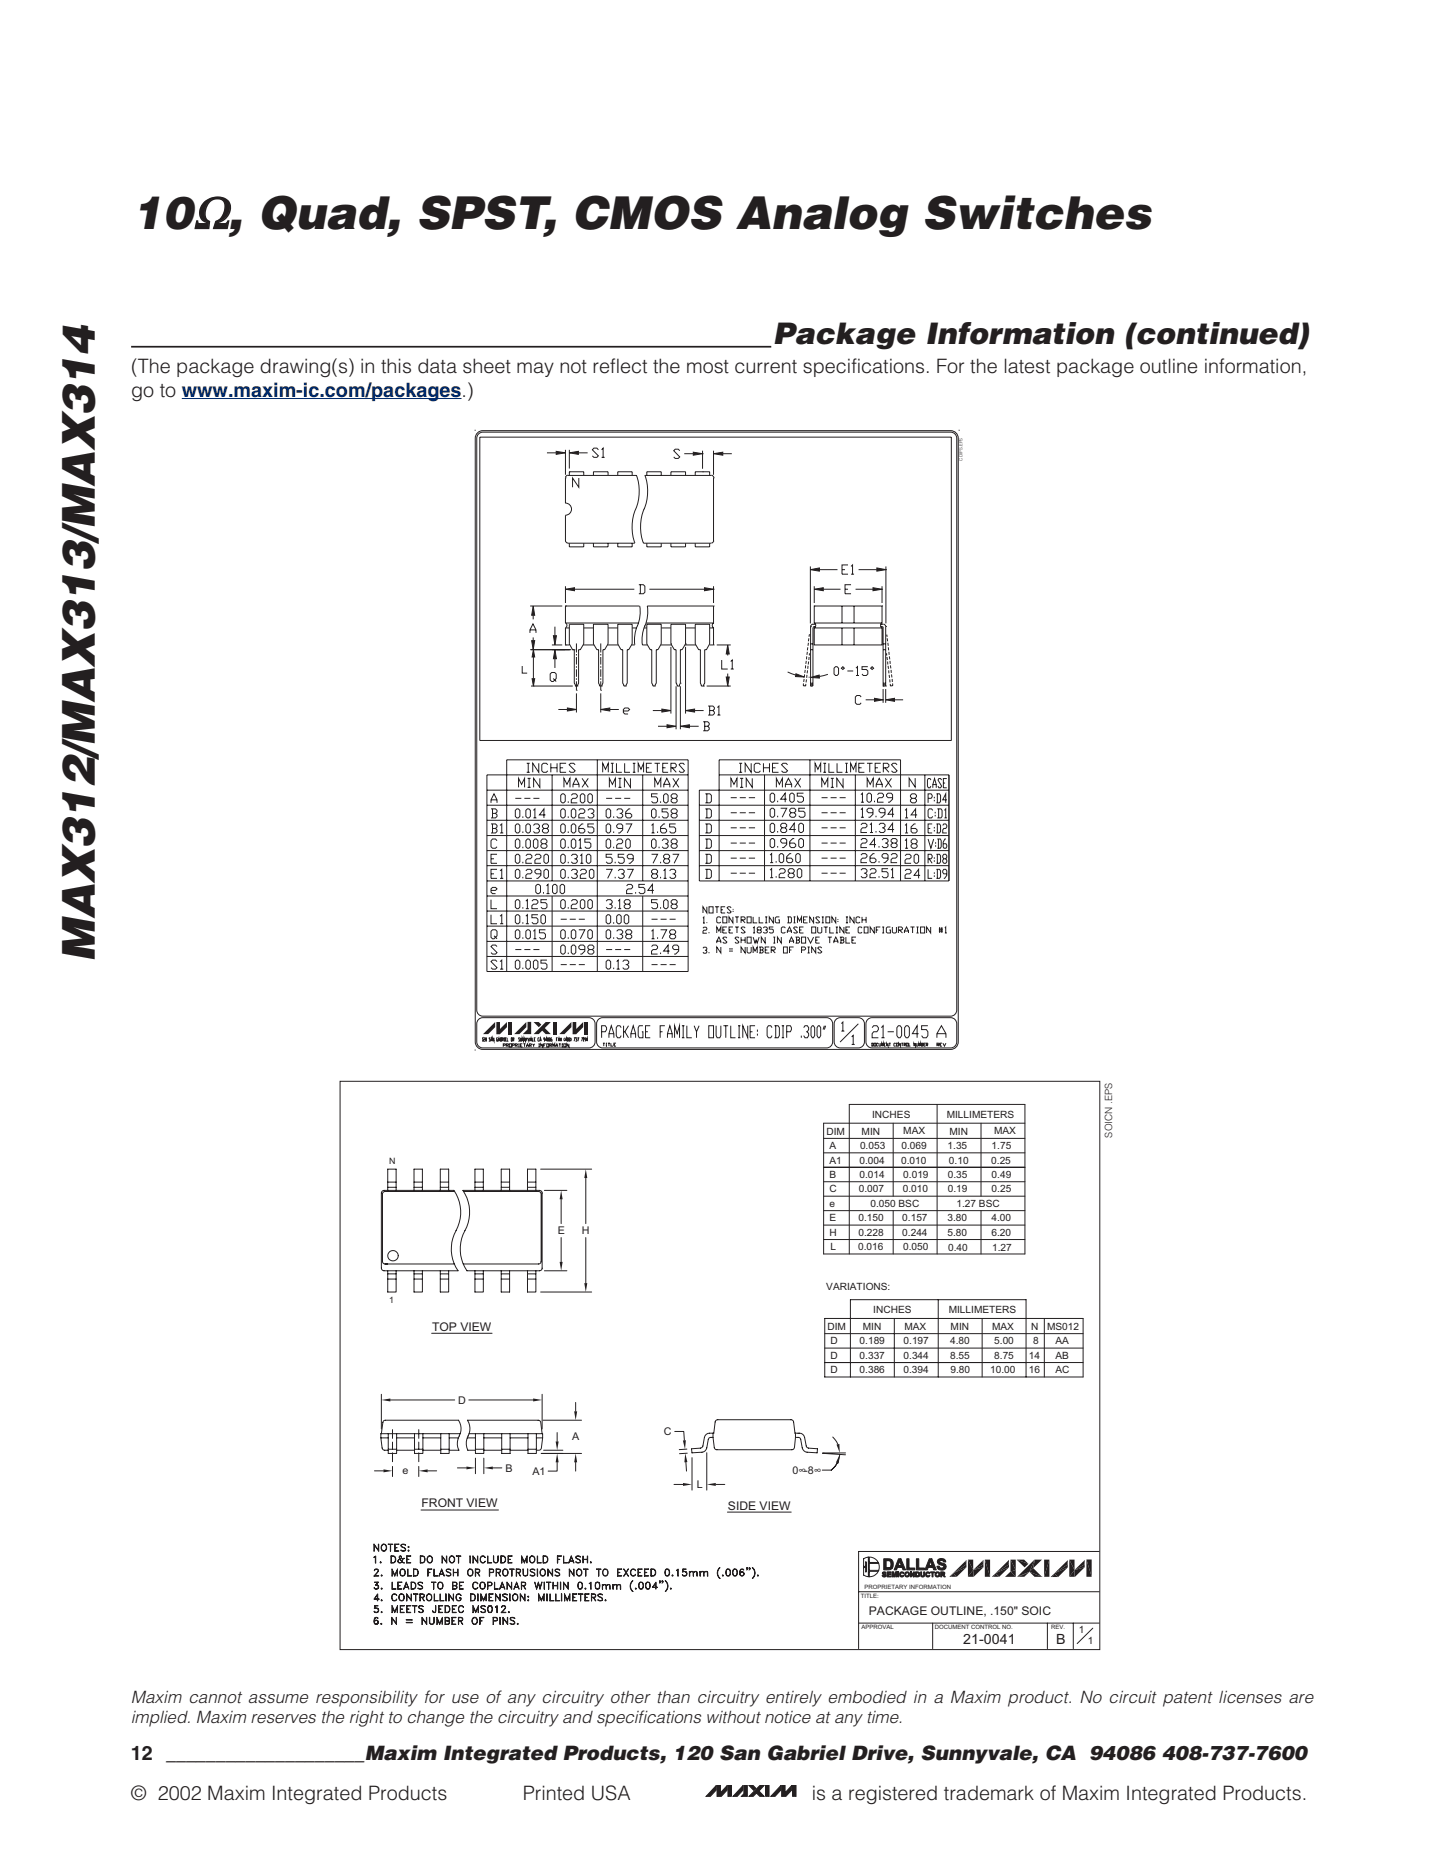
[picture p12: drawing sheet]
<svg xmlns="http://www.w3.org/2000/svg" width="216mm" height="279mm" viewBox="0 0 216 279" stroke-linecap="round" stroke-linejoin="round" font-family="sans-serif">
<defs><g id="words">
<g font-size="6.9" fill="#231f20">
<text x="19.8" y="34.3">10Ω, Quad, SPST, CMOS Analog Switches</text>
<text x="14.2" y="143.9" transform="rotate(-90 14.2 143.9)">MAX312/MAX313/MAX314</text>
</g>
<text font-size="4.5" fill="#231f20" x="115.6" y="51.5">Package Information (continued)</text>
<g font-size="3" fill="#231f20">
<text x="19.6" y="55.7">(The package drawing(s) in this data sheet may not reflect the most current specifications. For the latest package outline information,</text>
<text x="19.6" y="59.3">go to www.maxim-ic.com/packages.)</text>
<text x="19.6" y="263.3">12 ____________________Maxim Integrated Products, 120 San Gabriel Drive, Sunnyvale, CA 94086 408-737-7600</text>
<text x="19.6" y="269.2">© 2002 Maxim Integrated Products</text>
<text x="78.1" y="269.2">Printed USA</text>
<text x="121.4" y="269.2">is a registered trademark of Maxim Integrated Products.</text>
</g>
<g font-size="2.6" fill="#231f20">
<text x="19.6" y="254.7">Maxim cannot assume responsibility for use of any circuitry other than circuitry entirely embodied in a Maxim product. No circuit patent licenses are</text>
<text x="19.6" y="257.8">implied. Maxim reserves the right to change the circuitry and specifications without notice at any time.</text>
</g>
<g font-size="2.1" fill="#231f20">
<text x="144" y="245.9">21-0041</text>
<text x="157.9" y="245.9">B</text>
</g>
<g font-size="1.8" fill="#231f20">
<text x="64.6" y="199">TOP VIEW</text>
<text x="63" y="225.4">FRONT VIEW</text>
<text x="108.8" y="225.8">SIDE VIEW</text>
<text x="129.9" y="241.6">PACKAGE OUTLINE, .150&quot; SOIC</text>
</g>
<g font-size="1.6" fill="#231f20">
<text x="83.4" y="184.6">E</text>
<text x="87" y="184.6">H</text>
<text x="68.5" y="209.9">D</text>
<text x="85.5" y="215.5">A</text>
<text x="99.3" y="214.7">C</text>
<text x="60.2" y="220.5">e</text>
<text x="75.6" y="220.1">B</text>
<text x="79.6" y="220.6">A1</text>
<text x="118.5" y="220.4">0∞-8∞</text>
<text x="104.2" y="222.6">L</text>
</g>
<g font-size="1.5" fill="#231f20">
<text x="130.4" y="167.2">INCHES</text>
<text x="141.6" y="167.2">MILLIMETERS</text>
<text x="123.6" y="169.7">DIM</text>
<text x="124" y="171.9">A</text>
<text x="128.6" y="171.9">0.053</text>
<text x="128.8" y="169.7">MIN</text>
<text x="134.8" y="171.9">0.069</text>
<text x="135.1" y="169.7">MAX</text>
<text x="141.7" y="171.9">1.35</text>
<text x="142" y="169.7">MIN</text>
<text x="148.3" y="171.9">1.75</text>
<text x="148.6" y="169.7">MAX</text>
<text x="166.3" y="170.1" transform="rotate(-90 166.3 170.1)">SOICN .EPS</text>
<text x="124" y="176.2">B</text>
<text x="124" y="174">A1</text>
<text x="124" y="178.4">C</text>
<text x="128.4" y="178.4">0.007</text>
<text x="128.5" y="176.2">0.014</text>
<text x="128.5" y="174">0.004</text>
<text x="134.7" y="174">0.010</text>
<text x="135" y="178.4">0.010</text>
<text x="135.1" y="176.2">0.019</text>
<text x="141.7" y="178.4">0.19</text>
<text x="141.7" y="176.2">0.35</text>
<text x="141.9" y="174">0.10</text>
<text x="148.2" y="174">0.25</text>
<text x="148.3" y="178.4">0.25</text>
<text x="148.3" y="176.2">0.49</text>
<text x="124" y="184.8">H</text>
<text x="124" y="180.5">e</text>
<text x="124" y="182.7">E</text>
<text x="128.3" y="182.7">0.150</text>
<text x="128.3" y="184.8">0.228</text>
<text x="130.1" y="180.5">0.050 BSC</text>
<text x="134.9" y="182.7">0.157</text>
<text x="134.9" y="184.8">0.244</text>
<text x="141.7" y="184.8">5.80</text>
<text x="141.7" y="182.7">3.80</text>
<text x="143" y="180.5">1.27 BSC</text>
<text x="148.2" y="184.8">6.20</text>
<text x="148.2" y="182.7">4.00</text>
<text x="124.2" y="187">L</text>
<text x="128.3" y="187">0.016</text>
<text x="135" y="187">0.050</text>
<text x="141.8" y="187.1">0.40</text>
<text x="148.3" y="187.1">1.27</text>
<text x="123.5" y="193">VARIATIONS:</text>
<text x="130.6" y="196.4">INCHES</text>
<text x="141.9" y="196.4">MILLIMETERS</text>
<text x="123.7" y="198.9">DIM</text>
<text x="124.2" y="203.2">D</text>
<text x="124.2" y="201.1">D</text>
<text x="128.5" y="203.2">0.337</text>
<text x="128.5" y="201.1">0.189</text>
<text x="129" y="198.9">MIN</text>
<text x="135.1" y="203.2">0.344</text>
<text x="135.1" y="201.1">0.197</text>
<text x="135.2" y="198.9">MAX</text>
<text x="142.1" y="203.2">8.55</text>
<text x="142.1" y="201.1">4.80</text>
<text x="142.1" y="198.9">MIN</text>
<text x="148.3" y="198.9">MAX</text>
<text x="148.7" y="203.2">8.75</text>
<text x="148.7" y="201.1">5.00</text>
<text x="153.8" y="203.2">14</text>
<text x="154.2" y="198.9">N</text>
<text x="154.5" y="201.1">8</text>
<text x="156.6" y="198.9">MS012</text>
<text x="157.8" y="203.2">AB</text>
<text x="157.8" y="201.1">AA</text>
<text x="124.2" y="205.4">D</text>
<text x="128.5" y="205.4">0.386</text>
<text x="135.1" y="205.4">0.394</text>
<text x="142.1" y="205.4">9.80</text>
<text x="148.1" y="205.4">10.00</text>
<text x="153.8" y="205.4">16</text>
<text x="157.8" y="205.4">AC</text>
<text x="161.3" y="244.2">1</text>
<text x="162.6" y="245.9">1</text>
</g>
<g font-size="1.3" fill="#231f20">
<text x="58.2" y="174">N</text>
<text x="58.2" y="194.8">1</text>
</g>
<g font-size=".9" fill="#231f20">
<text x="128.7" y="239">TITLE:</text>
<text x="129.2" y="237.6">PROPRIETARY INFORMATION</text>
<text x="128.8" y="243.6">APPROVAL</text>
<text x="139.8" y="243.6">DOCUMENT CONTROL NO.</text>
<text x="157.1" y="243.6">REV.</text>
</g>
<text font-size=".7" fill="#231f20" x="143.9" y="68.9" transform="rotate(-90 143.9 68.9)">CDIPS.EPS</text>
</g></defs>
<path d="M107.1 267.1v.6l-.9 1h-.6z" fill="#231f20"/>
<path d="M107.1 267.1v.6l-.9 1h-.6z" fill="none" stroke="#231f20" stroke-width=".15"/>
<path d="M107.2 267.1h.5v1l1-1v.6l-.9 1h-.6z" fill="#231f20"/>
<path d="M107.2 267.1h.5v1l1-1v.6l-.9 1h-.6z" fill="none" stroke="#231f20" stroke-width=".15"/>
<path d="M108.8 267.1h.5v1.6h-.5z" fill="#231f20"/>
<path d="M108.8 267.1h.5v1.6h-.5z" fill="none" stroke="#231f20" stroke-width=".15"/>
<path d="M111.1 267.1v.6l-.9 1h-.6z" fill="#231f20"/>
<path d="M111.1 267.1v.6l-.9 1h-.6z" fill="none" stroke="#231f20" stroke-width=".15"/>
<path d="M111.2 267.1h.5v1.6h-.8l.3-.4z" fill="#231f20"/>
<path d="M111.2 267.1h.5v1.6h-.8l.3-.4z" fill="none" stroke="#231f20" stroke-width=".15"/>
<path d="M113.6 267.1h.6l-.7 .8 .7 .8h-.6l-.5-.5-.5 .5h-.6z" fill="#231f20"/>
<path d="M113.6 267.1h.6l-.7 .8 .7 .8h-.6l-.5-.5-.5 .5h-.6z" fill="none" stroke="#231f20" stroke-width=".15"/>
<path d="M112 267.1h.6l.4 .4-.3 .3z" fill="#231f20"/>
<path d="M112 267.1h.6l.4 .4-.3 .3z" fill="none" stroke="#231f20" stroke-width=".15"/>
<path d="M114.5 267.1h.5v1.6h-.5z" fill="#231f20"/>
<path d="M114.5 267.1h.5v1.6h-.5z" fill="none" stroke="#231f20" stroke-width=".15"/>
<path d="M116.8 267.1v.6l-.9 1h-.7z" fill="#231f20"/>
<path d="M116.8 267.1v.6l-.9 1h-.7z" fill="none" stroke="#231f20" stroke-width=".15"/>
<path d="M116.9 267.1h.5v1l1-1v.6l-.9 1h-.6z" fill="#231f20"/>
<path d="M116.9 267.1h.5v1l1-1v.6l-.9 1h-.6z" fill="none" stroke="#231f20" stroke-width=".15"/>
<path d="M118.5 267.1h.5v1.6h-.5z" fill="#231f20"/>
<path d="M118.5 267.1h.5v1.6h-.5z" fill="none" stroke="#231f20" stroke-width=".15"/>
<path d="M19.6 62.9h176.7v95.9h-176.7z" fill="#fff"/>
<g fill="none" stroke="#231f20" stroke-width=".15">
<path d="M71 64.4h.1M71.3 64.9l.5-.4 .4-.1h69.9a1.13 1.13 0 0 1 1.2 1.1v90.3a1.13 1.13 0 0 1-1.2 1.2h-69.9a1.13 1.13 0 0 1-1.1-1.2v-90.3zM71.5 64.9l.7-.3h69.9a.91 .91 0 0 1 .9 .9v85.6a.91 .91 0 0 1-.9 .9h-69.9a.91 .91 0 0 1-.9-.9v-85.6zM143.3 64.4h.1M71 157.1h.1M71.5 152.5l.7-.3h15.9a.91 .91 0 0 1 .9 .9v2.7a.91 .91 0 0 1-.9 .9h-15.9a.91 .91 0 0 1-.9-.9v-2.7zM72.1 155.3l.1-.1v.5M72.1 155.7h.1M72.3 155.3h.2l-.2 .3v.1h.2M72.6 155.2l.1 .1v.4h-.1zM73.3 155.3h-.2l.2 .4h-.2M73.4 155.7l.1-.5 .1 .5"/>
<path d="M73.4 155.6h.2M73.9 155.2v.5l-.2-.5v.5M74.4 155.2l-.2 .1 .1 .4h.1v-.2M74.5 155.7l.1-.5 .1 .5M74.5 155.6h.2M74.8 155.2h.2v.3M74.9 155.5h.1v.2h-.2M74.9 155.2v.5M75.1 155.5l.2-.1-.1-.2h-.1v.5M75.1 155.5l.2 .2M75.2 156.3h.3l.1-.1-.4-.1v.5M75.5 155.2l-.1 .5h.1"/>
<path d="M75.6 155.5h.1M75.7 156.3h.2l.1-.1-.3-.1v.5M75.7 155.2h-.1v.5h.1M75.8 156.3l.2 .3M75.8 155.2v.5h.2M76.1 156.1h.4v.5h-.4zM76.4 155.2l.2 .1v.4h-.2M76.4 155.2v.5M76.6 156.3h.2l.1-.1-.3-.1v.5M76.7 155.5h.1v-.3h-.1v.5M76.7 155.5l.2 .2M77 156.3h.3l.1-.1-.4-.1v.5"/>
<path d="M77.1 156.3l.3 .3M77.5 156.1h.2M77.5 156.6h.2M77.6 156.1v.5M77.7 155.3h-.2l.2 .4h-.2M77.8 155.2l.1 .5h.1v-.5M77.8 156.3h.2M78.1 156.1h-.3v.5h.3M78.3 155.2v.5l-.2-.5v.5M78.3 156.1h.3M78.4 156.1v.5M78.6 155.2v.5l-.2-.5v.5"/>
<path d="M78.7 155.2l.1 .5M78.7 156.6l.2-.5 .1 .5M78.7 156.4h.3M78.8 155.2v.3M78.9 155.2l.2 .5 .1-.5M79.2 156.3h.2l.1-.1-.3-.1v.5M79.2 156.3l.3 .3M79.3 155.7l.1-.5 .1 .5M79.3 155.6h.2M79.6 155.2v.5h.2M79.6 156.1l.2 .2v.3M79.9 155.5h.1"/>
<path d="M79.9 156.1l-.1 .2M80.1 155.2h-.2v.5h.2M80.5 156.1h.2M80.5 156.6h.2M80.6 155.3h-.2v.4h.2M80.6 156.1v.5M80.7 155.7l.1-.5 .1 .5M80.7 155.6h.2M81.1 156.1v.5l-.3-.5v.5M81.3 156.3h.1M81.5 155.5h-.2v-.3l.2 .1v.3l-.2 .1M81.6 156.1h-.3v.5"/>
<path d="M81.7 155.6h-.1l.1-.4v.5M81.7 156.1h.3v.5h-.3zM81.8 155.3h.2l-.1 .4h-.1zM82.1 155.5v-.2l.1-.1v.3l-.1 .1v.1h.2l-.1-.2M82.2 156.3h.2l.1-.1-.3-.1v.5M82.3 156.3l.2 .3M82.5 155.2l-.1 .2v.3h.1v-.2h-.1M82.6 156.6v-.5l.2 .3 .1-.3v.5M83.1 156.6l.2-.5 .1 .5M83.1 156.4h.3M83.2 155.5h.1M83.4 155.2h-.2v.5"/>
<path d="M83.5 155.7l.1-.5 .1 .5M83.5 155.6h.2M83.5 156.1h.3M83.7 156.1v.5M83.8 155.2l.2 .5M84 155.2l-.2 .5M84 156.1h.2M84 156.6h.2M84.1 156.1v.5M84.3 156.1h.3v.5h-.3zM84.4 155.2l-.1 .2 .1 .3M84.7 155.6h-.2l.2-.4v.5"/>
<path d="M84.8 155.2l.1 .1v.4h-.1zM85.1 156.1v.5l-.3-.5v.5M85.1 155.5l-.1-.2 .2-.1v.3l-.2 .1 .1 .1h.1v-.2M85.3 155.2l.1 .2-.1 .3M85.8 155.2h.2l-.2 .5M86.1 155.3h.2l-.1 .2M86.2 155.5v.2h-.1M86.3 155.2h.2l-.1 .5M86.9 155.2h.2l-.1 .5M87.2 155.3v-.1v.5M87.2 155.7h.1M87.6 155.5l-.2-.1v-.2l.2 .1v.3l-.2 .1"/>
<path d="M87.9 155.6h-.2l.1-.4v.5M89.5 152.5l.6-.3h33.5a.91 .91 0 0 1 .9 .9v2.7a.91 .91 0 0 1-.9 .9h-33.5a.91 .91 0 0 1-.9-.9v-2.7zM90.1 156h.3M90.3 156v.5M90.6 156.5h.2M90.6 156h.2M90.7 156v.5M90.9 156h.3M91 156v.5M91.3 156v.5h.4M91.8 156.3h.1M92.1 156h-.3v.5h.3"/>
<path d="M125 152.5l.6-.3h2.7a.91 .91 0 0 1 .9 .9v2.7a.91 .91 0 0 1-.9 .9h-2.7a.91 .91 0 0 1-.9-.9v-2.7zM128.3 153.1l-2.7 2.8M129.7 152.5l.7-.3h11.7a.91 .91 0 0 1 .9 .9v2.7a.91 .91 0 0 1-.9 .9h-11.7a.91 .91 0 0 1-.9-.9v-2.7zM130.3 156l.3 .1v.3l-.3 .1M130.4 156v.5M130.7 156h.2v.5h-.2zM131.3 156.1l-.1-.1-.1 .1v.3h.2M131.4 156l.1 .5 .2-.1v-.4M131.8 156.5v-.5l.1 .3 .1-.3v.5M132.2 156.3h.1M132.4 156h-.2v.5h.2M132.8 156v.5l-.2-.5v.5"/>
<path d="M132.9 156h.3M133 156v.5M133.9 156.1l-.1-.1-.2 .1v.3h.3M134 156h.3v.5h-.3zM134.6 156v.5l-.2-.5v.5M134.8 156h.2M134.9 156v.5M135.2 156.3l.2-.1-.1-.2h-.1v.5M135.2 156.3l.2 .2M135.5 156h.3v.5h-.3zM135.9 156v.5h.2M136.9 156v.5l-.3-.5v.5"/>
<path d="M137 156l.1 .5 .2-.1v-.4M137.4 156.5v-.5l.1 .3 .1-.3v.5M137.7 156h.2v.3M137.8 156.3h.1l.1 .1-.3 .1M137.8 156v.5M138.1 156.3h.1M138.4 156h-.3v.5h.3M138.5 156.3l.2-.1v-.2h-.2v.5M138.5 156.3l.2 .2M140.1 156.3h.2l.1-.2-.3-.1v.5M140.2 156.3l.2 .2M140.5 156.3h.2"/>
<path d="M140.9 156h-.4v.5h.4M141 156l.2 .5 .2-.5"/>
</g>
<g fill="#231f20">
<path d="M83.6 154.7l1.8-1.8v.7l-1 1.1z"/>
<path d="M72.2 154.7l1.8-1.8v.7l-1 1.1z"/>
<path d="M78.9 152.9h.5v1.8h-1.2l.7-.7v-1.1h.5z"/>
<path d="M74.2 152.9h.6v1l1-1v.7l-1 1.1h-.6h.6h-.6z"/>
<path d="M76.9 154.7l1.8-1.8v.7l-1 1.1z"/>
<path d="M76 152.9h.5v1.8h-.5z"/>
<path d="M79.8 154.7l1.8-1.8h.8l-.9 .9 .9 .9h-.8l-.5-.5-.6 .5z"/>
<path d="M79.8 152.9h.7l.4 .4-.3 .3z"/>
<path d="M82.7 152.9h.6v1.8h-.6z"/>
<path d="M85.6 152.9h.6v1l1-1v.7l-1 1.1h-.6h.6h-.6z"/>
<path d="M87.4 152.9h.5v1.8h-.5z"/>
</g>
<g fill="none" stroke="#231f20" stroke-width=".15">
<path d="M71.7 65.4h70.5v45.4h-70.5zM84.5 71.5v3.7a.91 .91 0 0 1 1 1 .91 .91 0 0 1-1 .9v3.8M84.9 71.1l-.3 .2-.1 .1M85.1 71.1v-.5h2.2v.5M86.5 71.5v1.4l-.9-1.4v1.4M88.7 71.1v-.5h2.2v.5M92.4 71.1v-.5h2.1v.5M96.4 71.1h10h.1l.2 .3M96.7 71.1v-.5h2.2v.5M100.3 71.1v-.5h2.2v.5M103.9 71.1v-.5h2.2v.5M106.7 71.5v9.4"/>
<path d="M84.5 93.9v2.6h.6M84.5 87.7v2.5M84.5 80.9l.2 .3h.2M84.9 81.2h10M85.1 93.4h2.2v2.9l-.5 .9h-.3v5l-.1 .4h-.4l-.1-.4v-5h-.3l-.5-.9zM85.1 81.2v.6h2.2v-.6M85.9 88.1h8.9M88.7 93.4h2.2v2.9l-.5 .9h-.3v5l-.1 .4h-.4l-.1-.4v-5h-.3l-.5-.9zM88.7 81.2v.6h2.2v-.6M92.4 93.4h2.1v2.9l-.5 .9h-.2v5l-.2 .4h-.3l-.2-.4v-5h-.3l-.4-.9zM92.4 81.2v.6h2.1v-.6M95.6 90.6h-11.1v2.6a.41 .41 0 0 1 .3 .3 .41 .41 0 0 1-.3 .4"/>
<path d="M96.7 93.4h2.2v2.9l-.5 .9h-.3v5l-.1 .4h-.4l-.2-.4v-5h-.2l-.5-.9zM96.7 81.2v.6h2.2v-.6M97.1 88.1h8.2M100.3 93.4h2.2v2.9l-.5 .9h-.3v5l-.1 .4h-.4l-.1-.4v-5h-.3l-.5-.9zM100.3 81.2v.6h2.2v-.6M103.9 93.4h2.2v2.9l-.5 .9h-.2v5l-.2 .4h-.4l-.1-.4v-5h-.2l-.6-.9zM103.9 81.2v.6h2.2v-.6M106.1 93.9h.6v2.6M106.7 90.6v2.6h-10.1M106.7 87.7v2.5M106.7 80.9l-.2 .3h-.1M106.7 93.2a.41 .41 0 0 0-.2 .3 .41 .41 0 0 0 .2 .4"/>
<path d="M120.5 99.5l-.1 .5M120.6 98.8l-.1 .5M120.6 98.2v.4M120.7 97.5l-.1 .4M120.8 96.8l-.1 .5M120.8 99.6v.4M120.9 96.1l-.1 .5M120.9 98.9l-.1 .5M120.9 95.5v.4M121 98.3l-.1 .4M121 94.9v.3M121 97.7v.3"/>
<path d="M121.2 97.2h.3M121.2 96.3h.3M121.2 93.7v8.9h.3v-8.7M121.7 93.9h10.2v2.6h-10.2zM121.7 90.6h10.2v2.6h-10.2zM121.7 93.7h.2M121.7 93.7l-.1 .2M121.7 93.2a.41 .41 0 0 1 .3 .3 .41 .41 0 0 1-.3 .4M121.9 93.4h-.5l-.2 .3M125.9 90.6v2.6M125.9 93.9v2.6M127.7 90.6v2.6"/>
<path d="M127.7 93.9v2.6M131.7 93.7h.2M131.7 93.4h.3M131.9 93.2a.41 .41 0 0 0-.2 .3 .41 .41 0 0 0 .2 .4M131.9 93.7l.2 .2M132 97.2h.4M132 96.3h.4M132.1 93.4h.2l.1 .3M132.4 93.7v8.9h-.4v-8.7M132.6 97.7v.3M132.6 94.9v.3M132.6 98.3l.1 .4"/>
<path d="M132.6 95.5l.1 .4M132.7 98.9v.5M132.7 96.1l.1 .5M132.8 99.6v.4M132.8 96.8l.1 .5M132.9 97.5v.4M133 98.2v.4M133.1 98.8v.5M133.1 99.5l.1 .5M72.8 118.2h30.1M73.4 119.6h.9M77 119.4h.9"/>
<path d="M77.5 117.8v-1.4l.5 .9 .4-.9v1.4M78.4 119.4h.9M78.8 114.2h.4M78.8 115.5h.4M78.9 116.4h.4M78.9 117.8h.4M79 114.2v1.3M79.1 116.4v1.4M79.8 119.4h.9M80.6 114.2v1.3l-.9-1.3v1.3M80.7 116.4v1.4l-.9-1.4v1.4M81.9 114.4l-.2-.2h-.5l-.2 .2v.9l.2 .2h.5l.2-.2"/>
<path d="M82.4 114.8h.9M82.4 114.2v1.3M82.5 115.9v15.9M83.3 114.2v1.3M83.7 114.8h.5M83.8 119l.3-.3h.2l.2 .3v.9l-.2 .2h-.2l-.3-.2zM84.3 117.8v-1.4l.5 .9 .4-.9v1.4M84.6 114.2h-.9v1.3h.9M85 119.9v.2M85.4 119l.2-.3h.5l.2 .3v.2l-.2 .2h-.5l-.2 .2v.5h.9M85.7 117.8v-.5l.4-.9 .5 .9v.5M85.7 117.3h.9"/>
<path d="M86 114.4l-.2-.2h-.5l-.2 .2 .9 .9-.2 .2h-.5l-.2-.2M86.8 119l.2-.3h.2l.2 .3v.9l-.2 .2h-.2l-.2-.2zM87 116.4l1 1.4M87.9 119l.2-.3h.2l.3 .3v.9l-.3 .2h-.2l-.2-.2zM88 116.4l-1 1.4M89.3 113.6v31.7M90.1 115.5v-1.3l.4 .9 .4-.9v1.3M90.6 119.4h.9M91.1 117.8v-1.4l.5 .9 .4-.9v1.4M91.3 114.2h.5M91.3 115.5h.5M91.6 114.2v1.3"/>
<path d="M92 119.4h.9M92.2 114.2v1.3h.8M92.5 116.4h.4M92.5 117.8h.4M92.7 116.4v1.4M93.3 119.4h.9M93.4 114.2v1.3h.8M94.3 116.4v1.4l-.9-1.4v1.4M94.6 114.2h.4M94.6 115.5h.4M94.8 114.2v1.3M95.4 115.5v-1.3l.4 .9 .4-.9v1.3"/>
<path d="M96.1 115.9v15.9M96.6 114.8h.5M97.4 114.2h-.8v1.3h.8M97.9 114.2h.8M97.9 117.8v-1.4l.4 .9 .5-.9v1.4M98.3 114.2v1.3M98.3 118.7h-.9v.5h.7l.2 .2v.5l-.2 .2h-.5l-.2-.2M98.8 119.9v.2M99.1 114.8h.4M99.2 119l.2-.3h.3l.2 .3v.9l-.2 .2h-.3l-.2-.2zM99.2 117.8v-.5l.5-.9 .5 .9v.5M99.2 117.3h1"/>
<path d="M99.9 114.2h-.8v1.3h.8M100.3 114.8h.6l.2-.2v-.2l-.2-.2h-.6v1.3M100.5 114.8l.6 .7M100.6 119.4l-.3-.2v-.2l.3-.3h.4l.2 .3v.2l-.2 .2h-.4l-.3 .2v.3l.3 .2h.4l.2-.2v-.3l-.2-.2M100.6 116.4l.9 1.4M101.5 116.4l-.9 1.4M102.3 114.4l-.2-.2h-.4l-.2 .2 .8 .9-.2 .2h-.4l-.2-.2M102.9 115.9h-30.1v29.4h30.1v-31.7h-27.1v31.7M105.5 118.7h.6l.3 .3v.9l-.3 .2h-.6M105.7 118.7v1.4M107.5 115.9h34.4v15.9h-37.3v-13.6h37.3M109.3 119.3h.9"/>
<path d="M109.3 117.8v-1.4l.4 .9 .5-.9v1.4M110.5 114.2h.5M110.5 115.5h.5M110.6 119.3h.9M110.6 116.4h.5M110.6 117.8h.5M110.7 114.2v1.3M110.9 116.4v1.4M112 119.3h.9M112.3 114.2v1.3l-.9-1.3v1.3M112.5 116.4v1.4l-.9-1.4v1.4M113.7 114.4l-.2-.2h-.5l-.2 .2v.9l.2 .2h.5l.2-.2"/>
<path d="M114.1 114.8h.9M114.1 114.2v1.3M114.3 115.9v15.9M115 114.2v1.3M115.1 118.9l.3-.3h.2l.2 .3v.9l-.2 .2h-.2l-.3-.2zM115.5 114.8h.4M116.1 117.8v-1.4l.4 .9 .5-.9v1.4M116.3 119.8v.2M116.4 114.2h-.9v1.3h.9M117.4 117.8v-.5l.5-.9 .5 .9v.5M117.4 117.3h1M117.6 119.5h-.9l.7-.9v1.4"/>
<path d="M117.8 114.4l-.3-.2h-.4l-.2 .2 .9 .9-.3 .2h-.4l-.2-.2M118.1 118.9l.2-.3h.2l.2 .3v.9l-.2 .2h-.2l-.2-.2zM118.8 116.4l.9 1.4M119.7 116.4l-.9 1.4M120.1 118.6h-.9v.5h.7l.2 .2v.5l-.2 .2h-.5l-.2-.2M120.1 102.2v.3l.4 .1v-.3M120.2 101.6v.4M120.3 100.9v.4M120.4 100.2l-.1 .4M120.6 101.6l-.1 .5M120.6 100.9v.5M120.7 100.3v.4"/>
<path d="M121.1 113.6v18.2M121.2 102.4h.3M121.2 102.2h.3M121.9 115.5v-1.3l.4 .9 .4-.9v1.3M122.8 119.3h.9M122.9 117.8v-1.4l.4 .9 .5-.9v1.4M123.1 114.2h.4M123.1 115.5h.4M123.3 114.2v1.3M123.9 114.2v1.3h.8M124.2 119.3h.9M124.2 116.4h.5"/>
<path d="M124.2 117.8h.5M124.4 116.4v1.4M125.2 114.2v1.3h.8M125.5 119.3h.9M126.1 116.4v1.4l-1-1.4v1.4M126.4 114.2h.4M126.4 115.5h.4M126.6 114.2v1.3M127.2 115.5v-1.3l.4 .9 .4-.9v1.3M127.9 115.9v15.9M128.4 114.8h.4M128.7 118.9l.2-.3v1.4"/>
<path d="M128.7 120h.5M129.2 114.2h-.8v1.3h.8M129.6 118.9l.3-.3h.2l.2 .3v.9l-.2 .2h-.2l-.3-.2zM129.6 114.2h.9M129.7 117.8v-1.4l.4 .9 .5-.9v1.4M130 114.2v1.3M130.8 119.8v.2M130.8 114.8h.5M131 117.8v-.5l.5-.9 .4 .9v.5M131 117.3h.9M131.2 118.9l.2-.3h.5l.2 .3v.2l-.2 .2h-.5l-.2 .2v.5h.9M131.7 114.2h-.9v1.3h.9"/>
<path d="M132 102.4h.4M132 102.2h.4M132.1 114.8h.6l.2-.2v-.2l-.2-.2h-.6v1.3M132.3 114.8l.6 .7M132.4 116.4l.9 1.4M132.9 100.3v.4M132.9 100.9l.1 .5M133 101.6l.1 .5M133.2 100.2l.1 .4M133.3 116.4l-.9 1.4M133.3 100.9l.1 .4M133.4 101.6v.4"/>
<path d="M133.5 119.3h-.7l-.2-.2v-.2l.2-.3h.4l.3 .3v.6l-.5 .5h-.2M133.5 102.2v.3l-.4 .1v-.3M134.1 114.4l-.2-.2h-.4l-.2 .2 .8 .9-.2 .2h-.4l-.2-.2M136.3 119.4l-.2-.2v-.2l.2-.3h.5l.2 .3v.2l-.2 .2h-.5l-.2 .2v.3l.2 .2h.5l.2-.2v-.3l-.2-.2M136.8 116.4v1.3l-.9-1.3v1.3M138.3 115.9v15.9M138.8 119.4h.4l.2-.2v-.2l-.2-.3h-.4v1.4M139.2 116.7l-.1-.3h-.3l-.1 .3v.9l.1 .2h.3l.1-.2M139.5 117.8v-.5l.2-.9 .3 .9v.5M139.5 117.3h.5M139.7 119.2v.2M139.7 119.6v.3"/>
<path d="M140 118.7h.5l.1 .3v.9l-.1 .2h-.5M140.1 118.7v1.4M140.8 116.7l-.2-.3h-.2l-.2 .3 .6 .9-.2 .2h-.2l-.2-.2M141 117.1h.3M141.6 116.4h-.6v1.4h.6M141.6 119.6h-.6l.4-.9v1.4M72.8 131.8h30.1M72.8 120.4h30.1M72.8 122.7h30.1M72.8 125h30.1M72.8 127.2h30.1M72.8 129.5h30.1"/>
<path d="M72.8 138.5h30.1M72.8 136.3h30.1M72.8 134h30.1M73.4 120.1v-.5l.5-.9 .4 .9v.5M73.4 121h.7l.2 .2v.2l-.2 .3M73.4 123.2h.7l.2 .3v.2l-.2 .2M73.4 133.2h.7l.2-.2-.2-.3h-.5l-.2 .3v.4l.2 .3h.5M73.4 134.6v1.3h.9M73.4 136.8v1.4h.9M73.4 128.5h.5M73.4 130.7h.5M73.6 121.7h.5l.2 .2v.2l-.2 .2h-.7"/>
<path d="M73.6 123.9h.5l.2 .2v.3l-.2 .2h-.7M73.6 121v1.3M73.6 123.2v1.4M73.9 140l.2 .2-.2 .2h-.3l-.2-.2v-.9l.2-.2h.5l.2 .2v.7l-.2 .2 .2 .2M74.3 125.7l-.2-.2h-.5l-.2 .2v.9l.2 .3h.5l.2-.3M74.3 127.8h-.9v1.3h.9M74.3 130h-.9v1.4h.9M74.8 123.5l.2-.3v1.4M74.8 130.3l.2-.3v1.4M74.8 137l.2-.2v1.4M74.8 124.6h.4M74.8 131.4h.4"/>
<path d="M74.8 138.2h.4M77 121.2l.3-.2h.2l.2 .2v.9l-.2 .2h-.2l-.3-.2zM77 123.5l.3-.3h.2l.2 .3v.9l-.2 .2h-.2l-.3-.2zM77 128l.3-.2h.2l.2 .2v.9l-.2 .2h-.2l-.3-.2zM77 130.3l.3-.3h.2l.2 .3v.9l-.2 .2h-.2l-.3-.2zM77 134.8l.3-.2h.2l.2 .2v.9l-.2 .2h-.2l-.3-.2zM77 137l.3-.2h.2l.2 .2v.9l-.2 .3h-.2l-.3-.3zM77 139.3l.3-.2h.2l.2 .2v.9l-.2 .2h-.2l-.3-.2zM77.3 125.5h.2l.2 .2v.9l-.2 .3h-.2l-.3-.3v-.9zM78.2 122.1v.2M78.2 124.4v.2M78.2 126.6v.3"/>
<path d="M78.2 128.9v.2M78.2 131.2v.2M78.2 135.7v.2M78.2 137.9v.3M78.6 123.5l.2-.3h.3l.2 .3v.9l-.2 .2h-.3l-.2-.2zM78.6 128l.2-.2h.5l.2 .2v.2l-.2 .3h-.5l-.2 .2v.4h.9M78.6 130.3l.2-.3h.5l.2 .3v.2l-.2 .2h-.5l-.2 .2v.5h.9M78.6 134.8l.2-.2v1.3M78.6 137l.2-.2v1.4M78.6 135.9h.5M78.6 138.2h.5M78.8 121h.3l.2 .2v.9l-.2 .2h-.3l-.2-.2v-.9z"/>
<path d="M78.8 125.5h.3l.2 .2v.9l-.2 .3h-.3l-.2-.3v-.9zM78.8 139.1h.3l.2 .2v.9l-.2 .2h-.3l-.2-.2v-.9zM79.5 134.8l.3-.2h.4l.2 .2v.2l-.2 .2h-.4l-.3 .3v.4h.9M79.8 121.2l.2-.2v1.3M79.8 123.5l.2-.3h.4l.3 .3v.2l-.3 .2h-.2M79.8 139.3l.2-.2v1.3M79.8 122.3h.4M80 125.5h.2l.2 .2v.9l-.2 .3h-.2l-.2-.3v-.9zM80 128l.2-.2h.5l.2 .2v.2l-.2 .3h-.5l-.2 .2v.4h.9M80.1 132.5l.2-.2h.3l.2 .2v.9l-.2 .3h-.3l-.2-.3zM80.4 123.9l.3 .2v.3l-.3 .2h-.4l-.2-.2M80.4 136.8h-.9v.5h.7l.2 .2v.4l-.2 .3h-.4l-.3-.3"/>
<path d="M80.9 137l.2-.2h.2l.3 .2v.9l-.3 .3h-.2l-.2-.3zM80.9 130.7h-.7l-.2-.2v-.2l.2-.3h.5l.2 .3v.6l-.5 .5h-.2M81.1 126.2l-.2-.2v-.3l.2-.2h.5l.2 .2v.3l-.2 .2h-.5l-.2 .2v.2l.2 .3h.5l.2-.3v-.2l-.2-.2M81.3 133.4v.3M81.3 128l.3-.2h.2l.2 .2v.9l-.2 .2h-.2l-.3-.2zM81.3 130.3l.3-.3h.2l.2 .3v.9l-.2 .2h-.2l-.3-.2zM81.3 123.9l-.2-.2v-.2l.2-.3h.5l.2 .3v.2l-.2 .2h-.5l-.2 .2v.3l.2 .2h.5l.2-.2v-.3l-.2-.2M81.6 121.9h-.9l.6-.9v1.3M81.6 139.1h-.9v.4h.6l.3 .2v.5l-.3 .2h-.4l-.2-.2M81.7 132.5l.2-.2v1.4M81.7 133.7h.5M81.8 134.6h-.9v.4h.7l.2 .2v.5l-.2 .2h-.5l-.2-.2"/>
<path d="M82.5 134v11.3M82.6 132.5l.2-.2h.3l.2 .2v.9l-.2 .3h-.3l-.2-.3zM83.7 132.5l.3-.2h.2l.2 .2v.9l-.2 .3h-.2l-.3-.3zM83.8 123.5l.3-.3h.2l.2 .3v.9l-.2 .2h-.2l-.3-.2zM83.8 134.8l.3-.2h.2l.2 .2v.9l-.2 .2h-.2l-.3-.2zM83.8 137.5h.9M84.1 121h.2l.2 .2v.9l-.2 .2h-.2l-.3-.2v-.9zM84.1 125.5h.2l.2 .2v.9l-.2 .3h-.2l-.3-.3v-.9zM84.1 127.8h.2l.2 .2v.9l-.2 .2h-.2l-.3-.2v-.9zM84.1 130h.2l.2 .3v.9l-.2 .2h-.2l-.3-.2v-.9zM84.1 139.1h.2l.2 .2v.9l-.2 .2h-.2l-.3-.2v-.9zM85 122.1v.2"/>
<path d="M85 124.4v.2M85 126.6v.3M85 128.9v.2M85 131.2v.2M85 135.7v.2M85.2 137.5h.9M85.4 123.5l.2-.3h.3l.2 .3v.9l-.2 .2h-.3l-.2-.2zM85.4 128l.2-.2h.5l.2 .2v.2l-.2 .3h-.2M85.4 130.3l.2-.3h.5l.2 .3v.2l-.2 .2h-.2M85.4 134.8l.2-.2h.5l.2 .2v.2l-.2 .2h-.5l-.2 .3v.4h.9M85.6 121h.3l.2 .2v.9l-.2 .2h-.3l-.2-.2v-.9zM85.6 125.5h.3l.2 .2v.9l-.2 .3h-.3l-.2-.3v-.9z"/>
<path d="M85.6 139.1h.3l.2 .2v.9l-.2 .2h-.3l-.2-.2v-.9zM86.1 128.5l.2 .2v.2l-.2 .2h-.5l-.2-.2M86.1 130.7l.2 .2v.3l-.2 .2h-.5l-.2-.2M86.5 121.2l.3-.2h.4l.2 .2v.2l-.2 .3h-.4l-.3 .2v.4h.9M86.5 125.7l.3-.2v1.4M86.5 139.1h.9l-.6 1.3M86.5 126.9h.5M86.5 137.5h.9M86.8 134.8l.2-.2h.2l.2 .2v.9l-.2 .2h-.2l-.2-.2zM86.8 128l.2-.2v1.3M86.8 130.3l.2-.3h.4l.3 .3v.2l-.3 .2h-.4l-.2 .2v.5h.9M86.8 129.1h.4"/>
<path d="M87.2 123.2h-.2l-.5 .5v.7l.3 .2h.4l.2-.2v-.3l-.2-.2h-.7M87.9 127.8h.2l.2 .2v.9l-.2 .2h-.2l-.2-.2v-.9zM87.9 134.8l.2-.2h.2l.3 .2v.9l-.3 .2h-.2l-.2-.2zM87.9 121.2l.2-.2h.5l.2 .2v.2l-.2 .3h-.3M88.1 139.1h.2l.3 .2v.9l-.3 .2h-.2l-.2-.2v-.9zM88.3 130h.3l.2 .3v.9l-.2 .2h-.3l-.2-.2v-.9zM88.3 125.5h-.9v.5h.7l.2 .2v.4l-.2 .3h-.4l-.3-.3M88.6 121.7l.2 .2v.2l-.2 .2h-.5l-.2-.2M88.8 123.2h-.9v.5h.7l.2 .2v.5l-.2 .2h-.5l-.2-.2M90.6 123.5l.3-.3h.2l.2 .3v.9l-.2 .2h-.2l-.3-.2zM90.6 130h.9l-.6 1.4M90.6 134.8l.3-.2h.4l.2 .2v.2l-.2 .2h-.2"/>
<path d="M90.9 121h.2l.2 .2v.9l-.2 .2h-.2l-.3-.2v-.9zM90.9 125.5h.2l.2 .2v.9l-.2 .3h-.2l-.3-.3v-.9zM90.9 136.8h.2l.2 .2v.9l-.2 .3h-.2l-.3-.3v-.9zM90.9 139.1h.2l.2 .2v.9l-.2 .2h-.2l-.3-.2v-.9zM91.3 135.2l.2 .3v.2l-.2 .2h-.4l-.3-.2M91.5 127.8h-.9v.4h.7l.2 .3v.4l-.2 .2h-.4l-.3-.2M91.8 122.1v.2M91.8 124.4v.2M91.8 126.6v.3M91.8 137.9v.3M92 128.9v.2M92 131.2v.2"/>
<path d="M92 135.7v.2M92.2 137l.2-.2h.3l.2 .2v.9l-.2 .3h-.3l-.2-.3zM92.2 121.2l.2-.2h.5l.2 .2v.2l-.2 .3h-.2M92.2 125.7l.2-.2h.5l.2 .2v.3l-.2 .2h-.5l-.2 .2v.5h.9M92.2 139.3l.2-.2h.5l.2 .2v.2l-.2 .2h-.2M92.4 130.3l.3-.3h.4l.2 .3v.2l-.2 .2h-.2M92.4 134.8l.3-.2v1.3M92.4 135.9h.5M92.9 121.7l.2 .2v.2l-.2 .2h-.5l-.2-.2M92.9 139.7l.2 .3v.2l-.2 .2h-.5l-.2-.2M93.1 123.9h-.7l-.2-.2v-.2l.2-.3h.5l.2 .3v.6l-.4 .5h-.3M93.1 130.7l.2 .2v.3l-.2 .2h-.4l-.3-.2"/>
<path d="M93.3 137l.3-.2h.2l.2 .2v.9l-.2 .3h-.2l-.3-.3zM93.3 127.8h-.9v.4h.7l.2 .3v.4l-.2 .2h-.4l-.3-.2M93.6 123.2h.9l-.7 1.4M93.6 135.2l-.3-.2v-.2l.3-.2h.4l.2 .2v.2l-.2 .2h-.4l-.3 .3v.2l.3 .2h.4l.2-.2v-.2l-.2-.3M93.7 132.5l.2-.2h.5l.2 .2v.2l-.2 .3h-.5l-.2 .2v.5h.9M93.8 125.5h.2l.2 .2v.9l-.2 .3h-.2l-.2-.3v-.9zM93.8 130h.9l-.7 1.4M93.8 139.7l-.2-.2v-.2l.2-.2h.4l.3 .2v.2l-.3 .2h-.4l-.2 .3v.2l.2 .2h.4l.3-.2v-.2l-.3-.3M94.2 121h-.2l-.4 .4v.7l.2 .2h.4l.3-.2v-.2l-.3-.2h-.6M94.7 128.5h-.7l-.2-.3v-.2l.2-.2h.5l.2 .2v.7l-.5 .4h-.2M95 133.4v.3M96.1 134v11.3"/>
<path d="M96.4 132.3h-.9v.4h.7l.2 .3v.4l-.2 .3h-.5l-.2-.3M97.4 121.2l.2-.2h.3l.2 .2v.9l-.2 .2h-.3l-.2-.2zM97.4 123.5l.2-.3v1.4M97.4 127.8h.9l-.7 1.3M97.4 139.3l.2-.2v1.3M97.4 124.6h.5M97.4 137.5h.9M97.6 125.5h.3l.2 .2v.9l-.2 .3h-.3l-.2-.3v-.9zM97.6 130.7l-.2-.2v-.2l.2-.3h.5l.2 .3v.2l-.2 .2h-.5l-.2 .2v.3l.2 .2h.5l.2-.2v-.3l-.2-.2M97.8 133.2h-.9l.6-.9v1.4M98.3 134.6h-.9v.4h.7l.2 .2v.5l-.2 .2h-.5l-.2-.2M98.3 124.4v.2"/>
<path d="M98.5 122.1v.2M98.5 126.6v.3M98.8 139.1h.9l-.7 1.3M98.8 128.9v.2M98.8 131.2v.2M98.8 135.7v.2M98.8 137.5h.9M99 125.7l.2-.2h.5l.2 .2v.3l-.2 .2h-.3M99.2 134.8l.2-.2h.3l.2 .2v.9l-.2 .2h-.3l-.2-.2zM99.2 130.3l.2-.3v1.4M99.2 131.4h.5M99.4 123.2h-.2l-.4 .5v.7l.2 .2h.4l.3-.2v-.3l-.3-.2h-.6"/>
<path d="M99.4 128.5l-.2-.3v-.2l.2-.2h.5l.2 .2v.2l-.2 .3h-.5l-.2 .2v.2l.2 .2h.5l.2-.2v-.2l-.2-.2M99.7 126.2l.2 .2v.2l-.2 .3h-.5l-.2-.3M99.9 121h-.9v.4h.7l.2 .3v.4l-.2 .2h-.5l-.2-.2M100.1 130.3l.2-.3h.5l.2 .3v.2l-.2 .2h-.2M100.1 137.5h.9M100.3 139.7l-.2-.2v-.2l.2-.2h.5l.2 .2v.2l-.2 .2h-.5l-.2 .3v.2l.2 .2h.5l.2-.2v-.2l-.2-.3M100.6 121.7l-.3-.3v-.2l.3-.2h.4l.2 .2v.2l-.2 .3h-.4l-.3 .2v.2l.3 .2h.4l.2-.2v-.2l-.2-.2M100.6 126.2l-.3-.2v-.3l.3-.2h.4l.2 .2v.3l-.2 .2h-.4l-.3 .2v.2l.3 .3h.4l.2-.3v-.2l-.2-.2M100.6 127.8h.9l-.7 1.3M100.6 135.2l-.3-.2v-.2l.3-.2h.4l.2 .2v.2l-.2 .2h-.4l-.3 .3v.2l.3 .2h.4l.2-.2v-.2l-.2-.3M100.8 130.7l.2 .2v.3l-.2 .2h-.5l-.2-.2M101 123.2h-.9v.5h.7l.2 .2v.5l-.2 .2h-.5l-.2-.2"/>
<path d="M104.6 120.4h37.3M104.6 122.7h37.3M104.6 125h37.3M104.6 127.2h37.3M104.6 129.5h37.3M105.1 138.8l.1-.1h.4l.1 .1-.1 .3h-.4l-.1 .2v.3h.6M105.1 137.3l.1-.1v.9M105.1 138.1h.3M105.5 121h.6l.3 .2v.9l-.3 .2h-.6M105.5 123.2h.6l.3 .3v.9l-.3 .2h-.6M105.5 125.5h.6l.3 .2v.9l-.3 .3h-.6M105.5 127.8h.6l.3 .2v.9l-.3 .2h-.6"/>
<path d="M105.5 130h.6l.3 .3v.9l-.3 .2h-.6M105.7 135.6v1l-.6-1v1M105.7 121v1.3M105.7 123.2v1.4M105.7 125.5v1.4M105.7 127.8v1.3M105.7 130v1.4M105.7 137.9v.2M106 135.6h.6v1h-.6zM106 139.4v.2M106.9 135.6h.6M107.2 139.6v-.9l.3 .6 .3-.6v.9"/>
<path d="M107.2 135.6v1M107.5 131.8v-18.2h27.1v18.2M107.8 137.3l-.2-.2h-.3l-.1 .2v.6l.1 .1h.3l.2-.1M107.8 136.1h.3M108.1 137.1h.6v.9h-.6zM108.1 139.1h.3M108.4 135.6h-.6v1h.6M108.7 138.7h-.6v.9h.6M109 139.1h.3M109.3 121.6h.9M109.3 123.8h.9M109.3 126.1h.9"/>
<path d="M109.3 128.4h.9M109.3 130.6h.9M109.3 135.8l-.1-.2h-.3l-.2 .2 .6 .6-.1 .2h-.3l-.2-.2M109.6 138.7h-.6v.9h.6M109.6 137.1v.9l-.6-.9v.9M109.6 135.9v.2M109.6 136.2v.2M109.9 138.7h.6M109.9 137.1h.6M110.2 137.1v.9M110.2 138.7v.9M110.6 121.6h.9"/>
<path d="M110.6 123.8h.9M110.6 126.1h.9M110.6 128.4h.9M110.6 130.6h.9M110.8 137.6h.5l.1-.1v-.2l-.1-.2h-.5v.9M111 137.6l.4 .4M111.4 138.8l-.1-.1h-.3l-.2 .1 .6 .6-.1 .2h-.3l-.2-.2M111.7 137.1h.6v.9h-.6zM112 121.6h.9M112 123.8h.9M112 126.1h.9M112 128.4h.9"/>
<path d="M112 130.6h.9M112.6 138.8l.2-.1v.9M112.6 137.1v.9h.6M112.6 139.6h.3M113.4 139.1l-.2-.1v-.2l.2-.1h.3l.1 .3-.1 .1h-.3l-.2 .2v.1l.2 .2h.3l.1-.2-.1-.3M113.5 137.1v.9h.6M114.1 138.8l.2-.1h.3l.1 .1v.2l-.3 .1M114.4 137.1h.3M114.4 138h.3M114.6 139.1l.1 .2v.1l-.1 .2h-.3l-.2-.2M114.6 137.1v.9M115.1 121.1l.3-.2h.2l.2 .2v.9l-.2 .2h-.2l-.3-.2z"/>
<path d="M115.1 125.7l.3-.3h.2l.2 .3v.9l-.2 .2h-.2l-.3-.2zM115.1 127.9l.3-.2v1.3M115.1 130.2l.3-.3v1.4M115.1 129h.5M115.1 131.3h.5M115.4 123.1h.2l.2 .3v.9l-.2 .2h-.2l-.3-.2v-.9zM115.6 138.7h-.6v.3h.5l.1 .1v.3l-.1 .2h-.3l-.2-.2M115.6 137.1v.9l-.6-.9v.9M116 128.8v.2M116 131.1v.2M116.3 122v.2M116.3 124.3v.2"/>
<path d="M116.3 126.6v.2M116.5 127.9l.2-.2h.2l.3 .2v.9l-.3 .2h-.2l-.2-.2zM116.5 130.2l.2-.3h.5l.2 .3v.2l-.2 .2h-.5l-.2 .2v.5h.9M116.5 137.1h-.4l-.2 .2v.6l.2 .1h.4v-.4h-.1M116.7 120.9h.9l-.7 1.3M116.9 123.8l-.2-.2v-.2l.2-.3h.5l.2 .3v.2l-.2 .2h-.5l-.2 .3v.2l.2 .2h.5l.2-.2v-.2l-.2-.3M117.4 138.8l-.1-.1h-.3l-.2 .1v.6l.2 .2h.3l.1-.2M117.6 126.1h-.7l-.2-.2v-.2l.2-.3h.5l.2 .3v.6l-.4 .5h-.3M117.7 139.6v-.3l.3-.6 .3 .6v.3M117.7 137.1h.5l.1 .2v.6l-.1 .1h-.5M117.7 139.3h.6M117.9 137.1v.9"/>
<path d="M118.1 130.6l-.3-.2v-.2l.3-.3h.4l.2 .3v.2l-.2 .2h-.4l-.3 .2v.3l.3 .2h.4l.2-.2v-.3l-.2-.2M118.3 121.6l-.2-.3v-.2l.2-.2h.4l.3 .2v.2l-.3 .3h-.4l-.2 .2v.2l.2 .2h.4l.3-.2v-.2l-.3-.2M118.3 127.7h-.2l-.5 .4v.7l.2 .2h.5l.2-.2v-.2l-.2-.2h-.7M118.7 137.1h.2M118.7 138h.2M118.7 125.4h-.2l-.4 .5v.7l.2 .2h.4l.3-.2v-.3l-.3-.2h-.6M118.8 137.1v.9M119 127.9l.2-.2h.2l.2 .2v.9l-.2 .2h-.2l-.2-.2zM119 124.1h-.9l.6-1v1.4M119.2 130.2l.2-.3h.2l.3 .3v.9l-.3 .2h-.2l-.2-.2zM119.2 138.8l-.1-.1h-.3l-.1 .1 .5 .6-.1 .2h-.3l-.1-.2M119.2 138v-.9l.4 .6 .2-.6v.9"/>
<path d="M119.4 123.4l.2-.3h.3l.2 .3v.9l-.2 .2h-.3l-.2-.2zM119.4 125.7l.2-.3h.3l.2 .3v.9l-.2 .2h-.3l-.2-.2zM119.6 139.1h.2M120.1 138.7h-.5v.9h.5M120.1 137.6h.4M120.4 120.9h-1v.4h.7l.3 .3v.4l-.3 .2h-.5l-.2-.2M120.7 137.1h-.6v.9h.6M121.4 138.7h.6v.9h-.6zM121.6 137.1v.9l-.5-.9v.9M122.3 138.7v.7l.1 .2h.3l.2-.2v-.7M122.5 137.3l-.1-.2h-.3l-.1 .2 .5 .6-.1 .1h-.3l-.1-.1M122.8 121.6h.9"/>
<path d="M122.8 123.8h.9M122.8 126.1h.9M122.8 128.4h.9M122.8 130.6h.9M122.9 137.1h.3M122.9 138h.3M123 137.1v.9M123.2 138.7h.6M123.5 138.7v.9M123.5 137.1h.6v.9h-.6zM124.1 138.7v.9h.6M124.2 121.6h.9"/>
<path d="M124.2 123.8h.9M124.2 126.1h.9M124.2 128.4h.9M124.2 130.6h.9M125 137.1v.9l-.6-.9v.9M125 139.6h.3M125 138.7h.3M125.1 138.7v.9M125.3 137.5v.1M125.3 137.7v.2M125.5 121.6h.9M125.5 123.8h.9"/>
<path d="M125.5 126.1h.9M125.5 128.4h.9M125.5 130.6h.9M126.2 138.7v.9l-.6-.9v.9M126.5 139.1h.3M126.5 137.1h.3M126.5 138h.3M126.6 137.1v.9M127.1 138.7h-.6v.9h.6M127.7 137.1v.9l-.6-.9v.9M128.6 137.3l-.2-.2h-.3l-.1 .2v.6l.1 .1h.3l.2-.1M128.7 121.1l.2-.2v1.3"/>
<path d="M128.7 123.4l.2-.3h.5l.2 .3v.2l-.2 .2h-.5l-.2 .3v.4h.9M128.7 125.7l.2-.3h.5l.2 .3v.2l-.2 .2h-.5l-.2 .2v.5h.9M128.7 127.9l.2-.2h.5l.2 .2v.2l-.2 .3h-.5l-.2 .2v.4h.9M128.7 130.2l.2-.3h.5l.2 .3v.2l-.2 .2h-.2M128.7 122.2h.5M128.9 138.8l-.1-.1h-.4l-.1 .1v.6l.1 .2h.4l.1-.2M128.9 137.6h.6M128.9 137.1v.9M129.2 138.7h.6v.9h-.6zM129.4 130.6l.2 .2v.3l-.2 .2h-.5l-.2-.2M129.5 137.1v.9M130.1 123.4l.2-.3v1.4"/>
<path d="M130.1 130.2l.2-.3h.5l.2 .3v.2l-.2 .2h-.5l-.2 .2v.5h.9M130.1 124.5h.4M130.5 121.6h-.6l-.3-.3v-.2l.3-.2h.4l.2 .2v.7l-.4 .4h-.2M130.7 138.7v.9l-.6-.9v.9M130.8 127.7h-.3l-.4 .4v.7l.2 .2h.5l.2-.2v-.2l-.2-.2h-.7M131 126.3h-.9l.7-.9v1.4M131 122v.2M131 124.3v.2M131 139.1h.3M131.4 123.4l.3-.3h.4l.2 .3v.2l-.2 .2h-.2M131.4 126.6v.2M131.4 128.8v.2"/>
<path d="M131.4 131.1v.2M131.6 138.7h-.6v.9M131.9 125.7l.2-.3h.5l.2 .3v.2l-.2 .2h-.3M131.9 139.6h.3M131.9 138.7h.3M132.1 138.7v.9M132.1 123.8l.2 .3v.2l-.2 .2h-.4l-.3-.2M132.3 121.6h-.6l-.3-.3v-.2l.3-.2h.4l.2 .2v.7l-.4 .4h-.2M132.6 126.1l.2 .2v.3l-.2 .2h-.5l-.2-.2M132.8 128.4h-.7l-.2-.3v-.2l.2-.2h.5l.2 .2v.7l-.5 .4h-.2M132.8 129.9h-.9v.5h.7l.2 .2v.5l-.2 .2h-.5l-.2-.2M133.1 138.7h-.4l-.2 .1v.6l.2 .2h.4v-.5h-.1"/>
<path d="M133.2 127.9l.3-.2h.4l.2 .2v.2l-.2 .3h-.4l-.3 .2v.4h.9M133.2 130.2l.3-.3v1.4M133.2 131.3h.5M133.4 138.7v.7l.2 .2h.3l.1-.2v-.7M133.5 126.1l-.3-.2v-.2l.3-.3h.4l.2 .3v.2l-.2 .2h-.4l-.3 .2v.3l.3 .2h.4l.2-.2v-.3l-.2-.2M133.7 121.8h-.9l.7-.9v1.3M133.7 124.1h-.9l.7-1v1.4M134.3 139.1h.5l.1-.1v-.2l-.1-.1h-.5v.9M134.5 139.1l.4 .5M135.2 139.6v-.3l.3-.6 .3 .6v.3M135.2 139.3h.6M135.3 121.2l.2-.2v1.3"/>
<path d="M135.3 130.3l.2-.3h.5l.2 .3v.2l-.2 .2h-.5l-.2 .2v.5h.9M135.3 128l.2-.2h.5l.2 .2v.2l-.2 .3h-.5l-.2 .2v.4h.9M135.3 125.7l.2-.2v1.4M135.3 123.5l.2-.3v1.4M135.3 122.3h.5M135.3 124.6h.5M135.3 126.9h.5M136.1 138.7h.6M136.4 126.2l-.2-.2v-.3l.2-.2h.5l.2 .2v.3l-.2 .2h-.5l-.2 .2v.2l.2 .3h.5l.2-.3v-.2l-.2-.2M136.4 138.7v.9M136.9 127.8h.2l.2 .2v.9l-.2 .2h-.2l-.2-.2v-.9zM136.9 123.2h-.2l-.5 .5v.7l.2 .2h.5l.2-.2v-.3l-.2-.2h-.7"/>
<path d="M137 139.6h.3M137 138.7h.3M137.1 121.9h-.9l.7-.9v1.3M137.2 138.7v.9M137.6 130.9h-.9l.6-.9v1.4M137.6 138.7h.6v.9h-.6zM138.8 125.5l.4 1.4 .4-1.4M138.8 128.5h.4l.2-.3v-.2l-.2-.2h-.4v1.3M138.8 130v1.4h.6M138.8 123.9h.3M138.9 128.5l.5 .6M139.1 138.7v.9l-.6-.9v.9"/>
<path d="M139.4 123.2h-.6v1.4h.6M139.5 121.2l-.2-.2h-.4l-.1 .2v.9l.1 .2h.4l.2-.2M139.7 123.7v.2M139.7 124.1v.3M139.7 128.2v.3M139.7 128.7v.2M139.7 130.5v.2M139.7 130.9v.3M139.8 121.4v.3M139.8 121.9v.2M139.9 126v.2M139.9 126.4v.2"/>
<path d="M140 123.2h.5l.1 .3v.9l-.1 .2h-.5M140 127.8h.5l.1 .2v.9l-.1 .2h-.5M140 130h.5l.1 .3v.9l-.1 .2h-.5M140.1 121h.6l.2 .2v.9l-.2 .2h-.6M140.1 125.5h.5l.1 .2v.9l-.1 .3h-.5M140.1 123.2v1.4M140.1 127.8v1.3M140.1 130v1.4M140.3 125.5v1.4M140.3 121v1.3M140.4 139.3h.6M140.4 139h.6"/>
<path d="M140.5 138.7v.9M140.8 138.7v.9M141 123.5l.1-.3h.3l.2 .3v.2l-.2 .2h-.3l-.1 .2v.5h.6M141.1 128.5l-.1-.3v-.2l.1-.2h.3l.2 .2v.2l-.2 .3h-.3l-.1 .2v.2l.1 .2h.3l.2-.2v-.2l-.2-.2M141.2 121.2l.2-.2v1.3M141.2 122.3h.4M141.3 138.8l.1-.1v.9M141.3 139.6h.3M141.4 125.5h-.1l-.3 .5v.6l.1 .3h.3l.2-.3-.2-.4h-.4M141.6 130.7h-.5l-.1-.2v-.2l.1-.3h.3l.2 .3v.6l-.4 .5h-.1M72.8 143.1h30.1M72.8 140.8h30.1"/>
<path d="M74.3 141.6l-.2-.2h-.5l-.2 .2 .9 .9-.2 .2h-.5l-.2-.2M74.3 143.8l-.2-.2h-.5l-.2 .2 .9 .9-.2 .3h-.5l-.2-.3M74.8 143.8l.2-.2v1.4M74.8 145h.4M77 143.8l.3-.2h.2l.2 .2v.9l-.2 .3h-.2l-.3-.3zM77 142h.9M78.2 140.2v.2M78.2 144.7v.3M78.4 142h.9M78.6 143.8l.2-.2h.3l.2 .2v.9l-.2 .3h-.3l-.2-.3zM79.8 143.8l.2-.2h.2l.2 .2v.9l-.2 .3h-.2l-.2-.3zM79.8 140.4h.4"/>
<path d="M79.8 142h.9M81.8 143.6h-.9v.5h.7l.2 .2v.4l-.2 .3h-.5l-.2-.3M83.8 141.6l.3-.2h.2l.2 .2v.9l-.2 .2h-.2l-.3-.2zM83.8 144.3h.9M85 140.2v.2M85 142.5v.2M85.2 144.3h.9M85.4 141.6l.2-.2h.3l.2 .2v.9l-.2 .2h-.3l-.2-.2zM86.5 144.3h.9M87.4 142h-.6l-.3-.2v-.2l.3-.2h.4l.2 .2v.7l-.4 .4h-.2M88.1 142l-.2-.2v-.2l.2-.2h.5l.2 .2v.2l-.2 .2h-.5l-.2 .3v.2l.2 .2h.5l.2-.2v-.2l-.2-.3M90 154.3h.5l.2-.3v-.3l-.2-.3h-.5v1.8"/>
<path d="M90.6 143.8l.3-.2h.2l.2 .2v.9l-.2 .3h-.2l-.3-.3zM90.6 142h.9M91 155.2v-.6l.4-1.2 .4 1.2v.6M91 154.6h.8M91.8 140.2v.2M91.8 144.7v.3M92 142h.9M92.2 143.8l.2-.2v1.4M92.2 145h.5M92.9 153.7l-.2-.3h-.4l-.2 .3v1.2l.2 .3h.4l.2-.3M93.1 143.8l.2-.2h.5l.2 .2v.3l-.2 .2h-.2M93.2 153.4v1.8"/>
<path d="M93.3 142h.9M93.4 154.3l.6 .9M93.8 144.3l.2 .2v.2l-.2 .3h-.5l-.2-.3M94 153.4l-.6 .9h-.2M94.3 155.2v-.6l.4-1.2 .3 1.2v.6M94.3 154.6h.7M96.1 153.4h-.5l-.2 .3v1.2l.2 .3h.5v-.9h-.1M96.5 154.3h.4M97.2 153.4h-.7v1.8h.7M97.4 141.6l.2-.2h.5l.2 .2v.2l-.2 .2h-.5l-.2 .3v.4h.9M97.4 140.4h.5M97.4 144.3h.9"/>
<path d="M98.3 140.2v.2M98.7 154.3h.4M98.8 142.5v.2M98.8 144.3h.9M99.4 153.4h-.7v1.8M99.8 155.2v-.6l.4-1.2 .3 1.2v.6M99.8 154.6h.7M100.1 142.3h-.9l.7-.9v1.3M100.1 144.3h.9M100.9 155.2v-1.8l.3 1.2 .4-1.2v1.8M101.5 142h-.7l-.2-.2v-.2l.2-.2h.4l.3 .2v.7l-.5 .4h-.2M102 155.2h.3"/>
<path d="M102 153.4h.3M102.1 153.4v1.8M102.7 153.4v1.8h.7M103.8 153.4l.3 .9v.9M104.5 153.4l-.4 .9M105.1 141.8l.1-.1h.4l.1 .3-.1 .1h-.2M105.6 142.1l.1 .2-.1 .3h-.4l-.1-.2M106 153.4h.7v1.8h-.7zM106 142.4v.2M107.1 153.4v1.5l.1 .3h.4l.2-.3v-1.5M107.2 141.1v-.3l.3-.6 .3 .6v.3M107.2 140.8h.6"/>
<path d="M107.8 141.6v.9l-.6-.9v.9M108.2 153.4h.7M108.5 153.4v1.8M108.7 140.3l-.2-.1h-.3l-.1 .1 .6 .6-.2 .2h-.3l-.1-.2M109 141.9h.6M109 142.3h.6M109.3 153.4v1.8h.7M110.4 155.2h.3M110.4 153.4h.3M110.5 140.3l-.1-.1h-.4l-.1 .1 .6 .6-.1 .2h-.4l-.1-.2M110.5 153.4v1.8M110.8 140.2v.9"/>
<path d="M110.8 140.6h.6M111.4 141.6v.9l-.6-.9v.9M111.4 140.2v.9M111.7 140.2h.6v.9h-.6zM111.7 141.6v.8l.2 .1h.3l.1-.1v-.8M111.8 153.4v1.8l-.7-1.8v1.8M112.2 154.3h.3M112.6 140.2l.3 .9 .2-.5 .1 .5 .3-.9M112.6 142.5v-.9l.3 .7 .3-.7v.9M112.9 153.4h-.7v1.8h.7M113.2 154v.3M113.2 154.6v.3"/>
<path d="M113.5 141.6h.5l.1 .2-.1 .3M113.7 142.1h.3l.1 .3-.1 .1h-.5M113.7 141.6v.9M114.4 140.2v.9l-.6-.9v.9M114.4 142.1h.3M115 141.6h-.6v.9h.6M115.3 142.1h.5l.1-.3-.1-.2h-.5v.9M115.4 153.7l-.2-.3h-.3l-.2 .3v1.2l.2 .3h.3l.2-.3M115.5 142.1l.4 .4M115.6 140.2h.3M115.6 141.1h.3M115.8 153.4h.5l.2 .3v1.2l-.2 .3h-.5"/>
<path d="M115.8 140.2v.9M116 153.4v1.8M116.8 140.2v.9l-.6-.9v.9M116.9 155.2h.3M116.9 153.4h.3M117.1 153.4v1.8M117.1 141.6h.6v.9h-.6zM117.6 154.3h.6l.1-.3v-.3l-.1-.3h-.6v1.8M118 141.1v-.3l.3-.6 .4 .6v.3M118 140.8h.7M118 142.1h.3M118.7 141.6h-.7v.9"/>
<path d="M118.9 140.2h.5l.2 .1-.2 .3M119.1 140.6h.3l.2 .3-.2 .2h-.5M119.1 140.2v.9M119.8 154.9v.3M119.8 140.2h.7v.9h-.7zM119.8 142.1h.5l.2-.3-.2-.2h-.5v.9M120.2 153.7l.2-.3h.3l.2 .3v.3l-.2 .3h-.2M120.7 154.3l.2 .3v.3l-.2 .3h-.3l-.2-.3M120.7 140.2l.5 .9 .4-.9M120.7 142.5h.4M120.7 141.6h.4M120.9 141.6v.9"/>
<path d="M121.5 153.4h.1l.2 .3v1.2l-.2 .3h-.1l-.2-.3v-1.2zM122 141.6v.9l-.6-.9v.9M122 140.6h.3M122.4 153.4h.1l.2 .3v1.2l-.2 .3h-.1l-.2-.3v-1.2zM122.5 140.2h-.5v.9h.5M122.9 141.8l-.2-.2h-.3l-.1 .2 .6 .6-.2 .1h-.3l-.1-.1M123.3 153.4l-.2 .6M123.4 153.4l-.1 .6M123.8 140.2h.6M124.1 140.2v.9M124.7 141.1v-.3l.3-.6 .3 .6v.3M124.7 140.8h.6"/>
<path d="M125.6 140.2h.4l.2 .1-.2 .3M125.7 140.6h.3l.2 .3-.2 .2h-.4M125.7 140.2v.9M125.8 153.1l.2-.2v1.3M125.8 154.2h.4M126.5 140.2v.9h.6M127.3 155.1l.3-.2v1.3M127.3 156.2h.5M127.4 140.6h.3M128 140.2h-.6v.9h.6M130.4 153.7l.2-.3h.5l.2 .3v.3l-.2 .3h-.5l-.2 .3v.6h.9M131.8 153.7l.2-.3v1.8"/>
<path d="M131.8 155.2h.5M132.7 154.3h.9M134.3 153.4h.3l.2 .3v1.2l-.2 .3h-.3l-.2-.3v-1.2zM135.5 153.4h.2l.3 .3v1.2l-.3 .3h-.2l-.2-.3v-1.2zM137.3 154.6h-.9l.7-1.2v1.8M138.7 153.4h-.9v.6h.7l.2 .3v.6l-.2 .3h-.5l-.2-.3M140.1 155.2v-.6l.7-1.2 .6 1.2v.6M140.1 154.6h1.3"/>
</g>
<path d="M84.5 88.1l1.4-.2v.5z" fill="#231f20"/>
<path d="M84.5 88.1l1.4-.2v.5z" fill="none" stroke="#231f20" stroke-width=".15"/>
<path d="M105.3 87.9l1.4 .2-1.4 .3z" fill="#231f20"/>
<path d="M84.5 90.6h.1M95.5 87.5h.7l.2 .2v.9l-.2 .2h-.7M95.7 87.5v1.3M105.3 87.9l1.4 .2-1.4 .3zM106.7 90.6h.1M106.7 88.1h.1M121.7 87.7v2.5M123.1 88.1h2.6M127.9 88.1h2.6M131.9 87.7v2.5" fill="none" stroke="#231f20" stroke-width=".15"/>
<path d="M121.7 88.1l1.4-.2v.5z" fill="#231f20"/>
<path d="M121.7 88.1l1.4-.2v.5z" fill="none" stroke="#231f20" stroke-width=".15"/>
<path d="M130.5 87.9l1.4 .2-1.4 .3z" fill="#231f20"/>
<path d="M121.2 84.7v8.5M121.7 90.6h.1M122.5 85.2h2.7M126.3 88.1h.5M127.2 87.5h-.9v1.3h.9M128.4 85.2h2.7M130.5 87.9l1.4 .2-1.4 .3zM131.9 90.6h.1M131.9 88.1h.1M132.5 84.7v8.5" fill="none" stroke="#231f20" stroke-width=".15"/>
<path d="M121.2 85.2l1.3-.3v.5z" fill="#231f20"/>
<path d="M121.2 85.2l1.3-.3v.5z" fill="none" stroke="#231f20" stroke-width=".15"/>
<path d="M131.1 84.9l1.4 .3-1.4 .2z" fill="#231f20"/>
<path d="M81.8 67.7h1.4M84.5 67.3v3.7M85.1 67.3v2.8M86.5 67.7h1.4M121.2 93.7h.1M125.9 85.2h.4M126.8 84.5h-.9v1.4h.9M127.2 84.7l.3-.2v1.4M127.2 85.9h.5M131.1 84.9l1.4 .3-1.4 .2zM132.5 93.7h.1M132.5 85.2h.1" fill="none" stroke="#231f20" stroke-width=".15"/>
<path d="M83.2 67.5l1.3 .2-1.3 .3z" fill="#231f20"/>
<path d="M83.2 67.5l1.3 .2-1.3 .3z" fill="none" stroke="#231f20" stroke-width=".15"/>
<path d="M85.1 67.7l1.4-.2v.5z" fill="#231f20"/>
<path d="M84.5 71.5h.1M85.1 67.7l1.4-.2v.5zM85.1 70.6h.1M85.1 67.7h.1M89.5 67.3l-.3-.3h-.4l-.2 .3 .9 .9-.3 .2h-.4l-.2-.2M90 67.3l.2-.3v1.4M90 68.4h.4M102.3 67.9h1.4M105 67.4v2.7M106.7 67.4v3.6M108.1 67.9h1.3" fill="none" stroke="#231f20" stroke-width=".15"/>
<path d="M106.7 67.9l1.4-.3v.5z" fill="#231f20"/>
<path d="M106.7 67.9l1.4-.3v.5z" fill="none" stroke="#231f20" stroke-width=".15"/>
<path d="M103.7 67.6l1.3 .3-1.3 .2z" fill="#231f20"/>
<path d="M101.6 67.4l-.2-.2h-.4l-.3 .2 .9 .9-.2 .3h-.4l-.3-.3M103.7 67.6l1.3 .3-1.3 .2zM105 70.6h.1M105 67.9h.1M106.7 71.5h.1M79.3 90.6h4.8M79.3 97.2h5.9M79.7 92v.6M79.7 95.3v.5" fill="none" stroke="#231f20" stroke-width=".15"/>
<path d="M79.7 90.6l.2 1.4h-.4z" fill="#231f20"/>
<path d="M79.7 90.6l.2 1.4h-.4z" fill="none" stroke="#231f20" stroke-width=".15"/>
<path d="M79.5 95.8h.4l-.2 1.4z" fill="#231f20"/>
<path d="M79.2 94.7v-.5l.5-.9 .4 .9v.5M79.2 94.2h.9M79.5 95.8h.4l-.2 1.4zM79.7 97.2h.1M84.5 90.6h.1M85.6 97.2h.1M107.2 96.5h2.1M108.8 97.8v.2M105.7 102.6h3.6M108.8 100.7v.6" fill="none" stroke="#231f20" stroke-width=".15"/>
<path d="M108.8 96.5l.2 1.3h-.4z" fill="#231f20"/>
<path d="M108.8 96.5l.2 1.3h-.4z" fill="none" stroke="#231f20" stroke-width=".15"/>
<path d="M108.6 101.3h.4l-.2 1.3z" fill="#231f20"/>
<g fill="none" stroke="#231f20" stroke-width=".15">
<path d="M83.2 97.2h1.3M86.2 96.2v1.4M86.2 97.8v.2M86.2 98.3v1.1M86.2 99.7v.2M89.8 96.2v1.4M89.8 97.8v.2M89.8 98.3v1.1M89.8 99.7v.2M106.7 96.5h.1M107.9 98.7v1.4h.9M109.3 98.9l.2-.2v1.4"/>
<path d="M83.5 106.1h1.3M86.2 100.1v1.1M86.2 101.5v.2M86.2 101.9v1.4M86.2 103.7v2.9M89.8 100.1v1.1M89.8 101.5v.2M89.8 101.9v1.4M89.8 103.7v2.9M91.2 106.1h1.3M105.2 102.6h.1M108.6 101.3h.4l-.2 1.3z"/>
<path d="M108.8 102.6h.1M109.3 100.1h.4"/>
</g>
<path d="M84.8 105.9l1.4 .2-1.4 .2z" fill="#231f20"/>
<path d="M84.8 105.9l1.4 .2-1.4 .2z" fill="none" stroke="#231f20" stroke-width=".15"/>
<path d="M89.8 106.1l1.4-.2v.4z" fill="#231f20"/>
<path d="M86.2 103.3h.1M89.8 106.1l1.4-.2v.4zM89.8 103.3h.1M89.8 106.1h.1M93.2 106.3h.7l.2-.2-.2-.2h-.5l-.2 .2v.5l.2 .2h.5M98.4 108.6h1.3M101.1 102.6v6.5M101.7 102.6v6.5M103.1 108.6h1.4" fill="none" stroke="#231f20" stroke-width=".15"/>
<path d="M99.7 108.4l1.4 .2-1.4 .3z" fill="#231f20"/>
<path d="M99.7 108.4l1.4 .2-1.4 .3z" fill="none" stroke="#231f20" stroke-width=".15"/>
<path d="M101.7 108.6l1.4-.2v.5z" fill="#231f20"/>
<path d="M100.3 96.8v9.9M102.5 96.8v9.9M97.6 106.3h1.4M101.1 102.2h.1M101.7 108.6l1.4-.2v.5zM101.7 102.2h.1M101.7 108.6h.1M103.9 106.3h1.3M105.1 108h.7l.2 .2v.2l-.2 .2M105.4 108.6h.4l.2 .3v.2l-.2 .2h-.7M105.4 108v1.3" fill="none" stroke="#231f20" stroke-width=".15"/>
<path d="M99 106.1l1.3 .2-1.3 .2z" fill="#231f20"/>
<path d="M99 106.1l1.3 .2-1.3 .2z" fill="none" stroke="#231f20" stroke-width=".15"/>
<path d="M102.5 106.3l1.4-.2v.4z" fill="#231f20"/>
<g fill="none" stroke="#231f20" stroke-width=".15">
<path d="M84.5 93.9h.6M87.2 96.5h1.6M87.3 93.9h1.4M90.8 96.5h1.6M90.9 93.9h1.5M94.4 96.5h.5M96.3 93.9h.4M98.8 96.5h1.6M98.9 93.9h1.4M100.3 96.3h.1M102.4 96.5h1.6M102.5 96.3h.1"/>
<path d="M102.5 93.9h1.4M106.1 96.5h.6M102.5 106.3l1.4-.2v.4zM102.5 106.3h.1M105.9 105.6h.7l.2 .2v.3l-.2 .2M106.1 106.3h.5l.2 .2v.2l-.2 .3h-.7M106.1 105.6v1.4M107.3 105.8l.2-.2v1.4M107.3 107h.4M129.4 104.7h1.4M132 103.1v2M132.4 103.1v2"/>
<path d="M133.7 104.7h1.3"/>
</g>
<path d="M132.4 104.7l1.3-.3v.5z" fill="#231f20"/>
<path d="M132.4 104.7l1.3-.3v.5z" fill="none" stroke="#231f20" stroke-width=".15"/>
<path d="M130.8 104.4l1.2 .3-1.2 .2z" fill="#231f20"/>
<path d="M117.8 100.5l1.2 .5M123.8 100.9l-1.3 .3M128.8 104.3l-.2-.3h-.5l-.2 .3v.8l.2 .2h.5l.2-.2M130.8 104.4l1.2 .3-1.2 .2zM132 102.6h.1M132 104.7h.1M132.4 102.6h.1" fill="none" stroke="#231f20" stroke-width=".15"/>
<path d="M119 100.8l1.3 .5-1.4-.1z" fill="#231f20"/>
<path d="M119 100.8l1.3 .5-1.4-.1z" fill="none" stroke="#231f20" stroke-width=".15"/>
<path d="M121.2 101.3l1.3-.3v.4z" fill="#231f20"/>
<g fill="none" stroke="#231f20" stroke-width=".15">
<path d="M84.9 71.1h10.2a7.3 7.3 0 0 1-.3 5.7 7.1 7.1 0 0 0 .1 4.4M96.4 71.1a7 7 0 0 1-.1 5 7 7 0 0 0-.1 5.1M82.5 96.5h1.6M82.5 97.2h2.9M83 93.7v1.4M83 98.5v1.4M84.5 93.2h11M94.5 93.9h.7M95.6 90.6a5.6 5.6 0 0 1-.5 3.4l-.2 1.5v.9M96 96.5h.8M96.2 81.2h10.1M106.7 90.6h-9.9v1.5l-.2 1.1-.5 1.3-.1 1v.9"/>
<path d="M121 94.9h.1M121.2 93.7h.1M124.9 99.7h.3l.2 .2v.9l-.2 .2h-.3l-.2-.2v-.9zM125.8 99.9l.2-.2 .2 .2-.2 .2zM128 99.9l.2-.2v1.3M129.8 99.7h-.9v.4h.6l.3 .3v.4l-.3 .2h-.4l-.2-.2M130.4 99.7l.2 .2-.2 .2-.2-.2zM120.1 102.5h.1M120.9 101.3h.1M121.2 101.3l1.3-.3v.4zM121.2 102.6h.1M126.7 100.4h.9"/>
<path d="M128 101h.4"/>
</g>
<path d="M82.7 95.1h.5l-.2 1.4z" fill="#231f20"/>
<path d="M82.7 95.1h.5l-.2 1.4z" fill="none" stroke="#231f20" stroke-width=".15"/>
<path d="M83 97.2l.2 1.3h-.5z" fill="#231f20"/>
<path d="M79.4 97.2h5.9M79.8 98.3v3.2M83 97.2l.2 1.3h-.5zM83 97.2h.1M84.5 96.5h.1M85.9 97.2h.1M79.4 102.6h6.2M82.7 101.5l.2 .2-.2 .2h-.2l-.2-.2v-.9l.2-.2h.4l.3 .2v.7l-.3 .2 .3 .2" fill="none" stroke="#231f20" stroke-width=".15"/>
<path d="M79.8 97.2l.1 1.1h-.3z" fill="#231f20"/>
<path d="M79.8 97.2l.1 1.1h-.3z" fill="none" stroke="#231f20" stroke-width=".15"/>
<path d="M79.6 101.5h.3l-.1 1.1z" fill="#231f20"/>
<path d="M78.1 99.6v1.1h.7M85.6 97.2h.1M79.6 101.5h.3l-.1 1.1zM79.8 102.6h.1M86 102.6h.1" fill="none" stroke="#231f20" stroke-width=".15"/>
<path d="M19.6 159.6h176.7v92.9h-176.7z" fill="#fff"/>
<path d="M50.8 161.7h113.6v85h-113.6zM128.4 238.1h35.9M164.3 232.1h-35.9v14.5M128.4 242.8h35.9M139.4 242.8v3.8M156.6 242.8v3.8M160.5 242.8v3.8M163.4 243.5l-2.3 2.3" fill="none" stroke="#231f20" stroke-width=".15"/>
<g fill="#231f20">
<path d="M150.3 235.8h1.6z"/>
<path d="M154.7 235.8h1.1z"/>
<path d="M157.6 235.3l.6 .6z"/>
<path d="M157.6 235.3l.5 .6h-.8z"/>
<path d="M157.1 235.9l.5-.6-.3 .6z"/>
<path d="M142.5 235.3l.6 .5z"/>
<path d="M142.5 235.3l.5 .5h-.8z"/>
<path d="M141.9 235.8l.6-.5-.3 .5z"/>
<path d="M148.9 235.3l.5 .5z"/>
<path d="M148.9 235.3l.4 .5h-.8z"/>
<path d="M148.3 235.8l.6-.5-.4 .5z"/>
<path d="M153.1 235.8l.8-.7z"/>
<path d="M152.3 235.8l1.6-.7-.8 .7z"/>
<path d="M152.1 235.8l1.8-.7-1.6 .7z"/>
<path d="M153.9 235.1l1.9 .7h-1.1z"/>
<path d="M150.3 235.8l.8-.7 .8 .7z"/>
<path d="M151.1 235.1l.8-.3v1z"/>
<path d="M145.5 234.8l.1 1h-.1z"/>
<path d="M145.5 234.8v1h-.8z"/>
<path d="M160.7 234.8v1z"/>
<path d="M160.7 234.8v1h-.8z"/>
<path d="M153.9 235.1l.6-.5 1.3 1.2z"/>
<path d="M157.6 235.3l2-.9-1.4 1.5z"/>
<path d="M142.5 235.3l2-.9-1.4 1.4z"/>
<path d="M145.5 234.8l1.5-.4-1.4 1.4z"/>
<path d="M148.9 235.3l2-.9-1.5 1.4z"/>
<path d="M160.7 234.8l1.5-.4-1.5 1.4z"/>
<path d="M157.6 235.3l2-1.3v.4z"/>
<path d="M148.9 235.3l2-1.3v.4z"/>
<path d="M145.5 234.8l1.5-.8v.4z"/>
<path d="M142.5 235.3l2-1.3v.4z"/>
<path d="M160.7 234.8l1.5-.8v.4z"/>
<path d="M157.6 235.3l1.9-1.8 .1 .5z"/>
<path d="M145.5 234.8l1.4-1.3 .1 .5z"/>
<path d="M142.5 235.3l1.8-1.8 .2 .5z"/>
<path d="M148.9 235.3l1.8-1.8 .2 .5z"/>
<path d="M160.7 234.8l1.3-1.3 .2 .5z"/>
<path d="M159.5 233.5l.1-.2v.7z"/>
<path d="M144.5 233.3v.7l-.2-.5z"/>
<path d="M150.7 233.5l.2-.2v.7z"/>
<path d="M146.9 233.5l.1-.2v.7z"/>
<path d="M162.2 233.3v.7l-.2-.5z"/>
<path d="M151.1 233.3h.8v1.5z"/>
<path d="M151.1 233.3l.8 1.5-.8 .3z"/>
<path d="M152 233.3l1.8 .6-.6 .5z"/>
<path d="M147.2 233.3h.8v2.5z"/>
<path d="M147.2 233.3l.8 2.5h-.8z"/>
<path d="M144.7 233.3h.8v1.5z"/>
<path d="M144.7 233.3l.8 1.5-.8 1z"/>
<path d="M156.9 233.3v2.5h-.8z"/>
<path d="M156.1 233.3h.8l-.8 2.5z"/>
<path d="M152 233.3h1.1l.7 .6z"/>
<path d="M154.7 233.3h1.1l-1.3 1.3z"/>
<path d="M154.7 233.3l-.2 1.3z"/>
<path d="M154.7 233.3l-.2 1.3-.6 .5z"/>
<path d="M152.1 235.8l2.6-2.5-.8 1.8z"/>
<path d="M159.9 233.3h.8v1.5z"/>
<path d="M159.9 233.3l.8 1.5-.8 1z"/>
<path d="M162.4 233.3h.8v2.5z"/>
<path d="M162.4 233.3l.8 2.5h-.8z"/>
</g>
<path d="M129.1 233.1l.7-.2v2.9l-.7-.2v-1.2h.3v.7h.2v-1.5h-.2v.7h-.3zM130 235v.8a1.42 1.42 0 0 0 1.3-.8M130 232.9a1.52 1.52 0 0 1 1.3 .8h-1.3zM130 233.8h1.4v1.1h-1.4z" fill="none" stroke="#231f20" stroke-width=".15"/>
<path d="M132.6 233.4l.7-.1 .2 .3v.6l-.1 .4-.9-.1a.6 .6 0 0 0 .7-.2 .6 .6 0 0 0-.1-.8z" fill-rule="evenodd" fill="#231f20"/>
<path d="M132.6 233.4l.7-.1 .2 .3v.6l-.1 .4-.9-.1a.6 .6 0 0 0 .7-.2 .6 .6 0 0 0-.1-.8z" fill="none" stroke="#231f20" stroke-width=".15"/>
<path d="M132.1 233.1l1 .1 .2 .1-.8 .1v1.1l.9 .1h-.1a1.39 1.39 0 0 1-1.2 .2z" fill-rule="evenodd" fill="#231f20"/>
<path d="M132.1 233.1l1 .1 .2 .1-.8 .1v1.1l.9 .1h-.1a1.39 1.39 0 0 1-1.2 .2z" fill="none" stroke="#231f20" stroke-width=".15"/>
<path d="M134.3 233.1h.4l-.4 1.1 .6 .2h-.7l-.2 .4h-.3z" fill-rule="evenodd" fill="#231f20"/>
<path d="M134.3 233.1h.4l-.4 1.1 .6 .2h-.7l-.2 .4h-.3z" fill="none" stroke="#231f20" stroke-width=".15"/>
<path d="M134.7 233.1l.7 1.7h-.4l-.1-.4-.6-.2h.5l-.3-.7z" fill-rule="evenodd" fill="#231f20"/>
<path d="M134.7 233.1l.7 1.7h-.4l-.1-.4-.6-.2h.5l-.3-.7z" fill="none" stroke="#231f20" stroke-width=".15"/>
<path d="M135.6 233.1h.3v1.4h.9v.3h-1.2z" fill-rule="evenodd" fill="#231f20"/>
<path d="M135.6 233.1h.3v1.4h.9v.3h-1.2z" fill="none" stroke="#231f20" stroke-width=".15"/>
<path d="M137 233.1h.4v1.4h.8v.3h-1.2z" fill-rule="evenodd" fill="#231f20"/>
<path d="M137 233.1h.4v1.4h.8v.3h-1.2z" fill="none" stroke="#231f20" stroke-width=".15"/>
<path d="M138.9 233.1h.4l-.4 1.1 .6 .2h-.7l-.2 .4h-.3z" fill-rule="evenodd" fill="#231f20"/>
<path d="M138.9 233.1h.4l-.4 1.1 .6 .2h-.7l-.2 .4h-.3z" fill="none" stroke="#231f20" stroke-width=".15"/>
<path d="M139.3 233.1l.7 1.7h-.4l-.1-.4-.6-.2h.5l-.3-.7z" fill-rule="evenodd" fill="#231f20"/>
<path d="M139.3 233.1l.7 1.7h-.4l-.1-.4-.6-.2h.5l-.3-.7z" fill="none" stroke="#231f20" stroke-width=".15"/>
<path d="M140.1 234.3l.3-.1 .1 .3 .9 .1a.74 .74 0 0 1-.8 .2 .74 .74 0 0 1-.5-.5z" fill-rule="evenodd" fill="#231f20"/>
<path d="M140.1 234.3l.3-.1 .1 .3 .9 .1a.74 .74 0 0 1-.8 .2 .74 .74 0 0 1-.5-.5z" fill="none" stroke="#231f20" stroke-width=".15"/>
<path d="M140.2 233.4h.6h-.3v.3l.9 .3 .1 .3-.1 .3h-.6l.2-.1 .1-.3-.4-.1a.52 .52 0 0 1-.5-.7z" fill-rule="evenodd" fill="#231f20"/>
<path d="M140.2 233.4h.6h-.3v.3l.9 .3 .1 .3-.1 .3h-.6l.2-.1 .1-.3-.4-.1a.52 .52 0 0 1-.5-.7z" fill="none" stroke="#231f20" stroke-width=".15"/>
<path d="M140.2 233.3a.71 .71 0 0 1 1.2 .3h-.3l-.1-.2z" fill-rule="evenodd" fill="#231f20"/>
<path d="M140.2 233.3a.71 .71 0 0 1 1.2 .3h-.3l-.1-.2z" fill="none" stroke="#231f20" stroke-width=".15"/>
<path d="M131.9 235.6l.6 .2a.34 .34 0 0 1-.4 .1 .34 .34 0 0 1-.2-.3z" fill-rule="evenodd" fill="#231f20"/>
<path d="M131.9 235.6l.6 .2a.34 .34 0 0 1-.4 .1 .34 .34 0 0 1-.2-.3z" fill="none" stroke="#231f20" stroke-width=".15"/>
<path d="M131.9 235.2h.3l-.1 .1 .1 .1a.27 .27 0 0 1 .2 .1 .27 .27 0 0 1 .1 .3h-.3l.1-.2a.38 .38 0 0 1-.4-.4z" fill-rule="evenodd" fill="#231f20"/>
<path d="M131.9 235.2h.3l-.1 .1 .1 .1a.27 .27 0 0 1 .2 .1 .27 .27 0 0 1 .1 .3h-.3l.1-.2a.38 .38 0 0 1-.4-.4z" fill="none" stroke="#231f20" stroke-width=".15"/>
<path d="M131.9 235.2l.1-.1a.28 .28 0 0 1 .5 .2z" fill-rule="evenodd" fill="#231f20"/>
<path d="M131.9 235.2l.1-.1a.28 .28 0 0 1 .5 .2z" fill="none" stroke="#231f20" stroke-width=".15"/>
<path d="M132.6 235.1h.6v.1h-.4v.2h.4v.1h-.4v.2h.4v.2h-.6z" fill-rule="evenodd" fill="#231f20"/>
<path d="M132.6 235.1h.6v.1h-.4v.2h.4v.1h-.4v.2h.4v.2h-.6z" fill="none" stroke="#231f20" stroke-width=".15"/>
<path d="M133.9 235.1h.2l-.2 .2-.1 .6h-.2z" fill-rule="evenodd" fill="#231f20"/>
<path d="M133.9 235.1h.2l-.2 .2-.1 .6h-.2z" fill="none" stroke="#231f20" stroke-width=".15"/>
<path d="M134.1 235.1v.8h-.2v-.6z" fill-rule="evenodd" fill="#231f20"/>
<path d="M134.1 235.1v.8h-.2v-.6z" fill="none" stroke="#231f20" stroke-width=".15"/>
<path d="M133.3 235.1h.3l-.1 .8h-.2z" fill-rule="evenodd" fill="#231f20"/>
<path d="M133.3 235.1h.3l-.1 .8h-.2z" fill="none" stroke="#231f20" stroke-width=".15"/>
<path d="M133.6 235.1l.1 .5-.1 .3-.1-.6z" fill-rule="evenodd" fill="#231f20"/>
<path d="M133.6 235.1l.1 .5-.1 .3-.1-.6z" fill="none" stroke="#231f20" stroke-width=".15"/>
<path d="M134.2 235.1h.2v.8h-.2z" fill="#231f20"/>
<path d="M134.2 235.1h.2v.8h-.2z" fill="none" stroke="#231f20" stroke-width=".15"/>
<path d="M134.6 235.8l.4-.1v-.1h.2l-.2 .3z" fill-rule="evenodd" fill="#231f20"/>
<path d="M134.6 235.8l.4-.1v-.1h.2l-.2 .3z" fill="none" stroke="#231f20" stroke-width=".15"/>
<path d="M134.6 235.2h.2a.27 .27 0 0 0-.1 .3 .27 .27 0 0 0 .1 .3l-.3-.1z" fill-rule="evenodd" fill="#231f20"/>
<path d="M134.6 235.2h.2a.27 .27 0 0 0-.1 .3 .27 .27 0 0 0 .1 .3l-.3-.1z" fill="none" stroke="#231f20" stroke-width=".15"/>
<path d="M134.6 235.2a.35 .35 0 0 1 .6 .1z" fill-rule="evenodd" fill="#231f20"/>
<path d="M134.6 235.2a.35 .35 0 0 1 .6 .1z" fill="none" stroke="#231f20" stroke-width=".15"/>
<path d="M135.4 235.2h.2l-.2 .2 .1 .3 .4 .1a.39 .39 0 0 1-.5 0 .39 .39 0 0 1 0-.6z" fill-rule="evenodd" fill="#231f20"/>
<path d="M135.4 235.2h.2l-.2 .2 .1 .3 .4 .1a.39 .39 0 0 1-.5 0 .39 .39 0 0 1 0-.6z" fill="none" stroke="#231f20" stroke-width=".15"/>
<path d="M135.4 235.2a.39 .39 0 0 1 .5 0 .39 .39 0 0 1 0 .6h-.3a.27 .27 0 0 0 .2-.3 .27 .27 0 0 0-.2-.3z" fill-rule="evenodd" fill="#231f20"/>
<path d="M135.4 235.2a.39 .39 0 0 1 .5 0 .39 .39 0 0 1 0 .6h-.3a.27 .27 0 0 0 .2-.3 .27 .27 0 0 0-.2-.3z" fill="none" stroke="#231f20" stroke-width=".15"/>
<path d="M136.6 235.1h.1v.8h-.1z" fill-rule="evenodd" fill="#231f20"/>
<path d="M136.6 235.1h.1v.8h-.1z" fill="none" stroke="#231f20" stroke-width=".15"/>
<path d="M136.1 235.1h.2v.8h-.2z" fill="#231f20"/>
<path d="M136.1 235.1h.2v.8h-.2z" fill="none" stroke="#231f20" stroke-width=".15"/>
<path d="M136.3 235.1l.3 .5v.3l-.3-.5z" fill-rule="evenodd" fill="#231f20"/>
<path d="M136.3 235.1l.3 .5v.3l-.3-.5z" fill="none" stroke="#231f20" stroke-width=".15"/>
<path d="M137.1 235.2l.4 .1-.1 .5-.4-.1 .4-.1v-.2z" fill-rule="evenodd" fill="#231f20"/>
<path d="M137.1 235.2l.4 .1-.1 .5-.4-.1 .4-.1v-.2z" fill="none" stroke="#231f20" stroke-width=".15"/>
<path d="M136.9 235.1l.5 .1h-.4v.5l.4 .1h-.1l-.4 .1z" fill-rule="evenodd" fill="#231f20"/>
<path d="M136.9 235.1l.5 .1h-.4v.5l.4 .1h-.1l-.4 .1z" fill="none" stroke="#231f20" stroke-width=".15"/>
<path d="M137.7 235.1h.1v.5l.2 .2h-.3z" fill-rule="evenodd" fill="#231f20"/>
<path d="M137.7 235.1h.1v.5l.2 .2h-.3z" fill="none" stroke="#231f20" stroke-width=".15"/>
<path d="M138.1 235.1h.2v.5a.32 .32 0 0 1-.3 .3 .32 .32 0 0 1-.3-.1l.4-.1z" fill-rule="evenodd" fill="#231f20"/>
<path d="M138.1 235.1h.2v.5a.32 .32 0 0 1-.3 .3 .32 .32 0 0 1-.3-.1l.4-.1z" fill="none" stroke="#231f20" stroke-width=".15"/>
<path d="M138.5 235.8l.3-.1 .1-.1h.2l-.3 .3z" fill-rule="evenodd" fill="#231f20"/>
<path d="M138.5 235.8l.3-.1 .1-.1h.2l-.3 .3z" fill="none" stroke="#231f20" stroke-width=".15"/>
<path d="M138.5 235.2h.2l-.2 .2v.2l.2 .2-.3-.1z" fill-rule="evenodd" fill="#231f20"/>
<path d="M138.5 235.2h.2l-.2 .2v.2l.2 .2-.3-.1z" fill="none" stroke="#231f20" stroke-width=".15"/>
<path d="M138.5 235.2a.34 .34 0 0 1 .5 .1z" fill-rule="evenodd" fill="#231f20"/>
<path d="M138.5 235.2a.34 .34 0 0 1 .5 .1z" fill="none" stroke="#231f20" stroke-width=".15"/>
<path d="M139.1 235.1h.6v.1h-.2v.7h-.1v-.7h-.3z" fill-rule="evenodd" fill="#231f20"/>
<path d="M139.1 235.1h.6v.1h-.2v.7h-.1v-.7h-.3z" fill="none" stroke="#231f20" stroke-width=".15"/>
<path d="M139.9 235.2h.3a.27 .27 0 0 0-.2 .3 .27 .27 0 0 0 .2 .3h.2a.39 .39 0 0 1-.5 0 .39 .39 0 0 1-.1-.5z" fill-rule="evenodd" fill="#231f20"/>
<path d="M139.9 235.2h.3a.27 .27 0 0 0-.2 .3 .27 .27 0 0 0 .2 .3h.2a.39 .39 0 0 1-.5 0 .39 .39 0 0 1-.1-.5z" fill="none" stroke="#231f20" stroke-width=".15"/>
<path d="M139.9 235.2a.39 .39 0 0 1 .6 0 .39 .39 0 0 1-.1 .6h-.2l.2-.2-.1-.3z" fill-rule="evenodd" fill="#231f20"/>
<path d="M139.9 235.2a.39 .39 0 0 1 .6 0 .39 .39 0 0 1-.1 .6h-.2l.2-.2-.1-.3z" fill="none" stroke="#231f20" stroke-width=".15"/>
<path d="M140.8 235.5h.3l.2 .4h-.2z" fill-rule="evenodd" fill="#231f20"/>
<path d="M140.8 235.5h.3l.2 .4h-.2z" fill="none" stroke="#231f20" stroke-width=".15"/>
<path d="M140.9 235.2h.3v.3l-.4-.1h.3v-.1z" fill-rule="evenodd" fill="#231f20"/>
<path d="M140.9 235.2h.3v.3l-.4-.1h.3v-.1z" fill="none" stroke="#231f20" stroke-width=".15"/>
<path d="M140.6 235.1l.6 .1h-.4v.2l.4 .1h-.4v.4h-.2z" fill-rule="evenodd" fill="#231f20"/>
<g fill="none" stroke="#231f20" stroke-width=".15">
<path d="M57.1 178.2l.3-.2h10.5a5.9 5.9 0 0 1 0 6.6 5.7 5.7 0 0 0 .6 5.5h-11.1l-.3-.1-.1-.3v-11.3zM58 178v-3.1h1.2v3.1M58 176.8h1.2M58 177.6h1.2M61.9 178v-3.1h1.3v3.1M61.9 176.8h1.3M61.9 177.6h1.3M65.8 178v-3.1h1.3v3.1M65.8 176.8h1.3M65.8 177.6h1.3M68 178.2h-10.4a.38 .38 0 0 0-.4 .4v10.1a.38 .38 0 0 0 .4 .4h10.3M69.2 178h11.5a.38 .38 0 0 1 .4 .4v11.3a.38 .38 0 0 1-.4 .4h-10.9a5.9 5.9 0 0 1 0-6.6 5.9 5.9 0 0 0-.6-5.5z"/>
<path d="M69.3 178.2h11.2a.38 .38 0 0 1 .4 .4v10.1a.38 .38 0 0 1-.4 .4h-11.2M71 178v-3.1h1.3v3.1M71 176.8h1.3M71 177.6h1.3M74.9 178v-3.1h1.3v3.1M74.9 176.8h1.3M74.9 177.6h1.3M78.9 178v-3.1h1.2v3.1M78.9 176.8h1.2M78.9 177.6h1.2M123.1 174.6h30.1h-30.1M123.1 170.3h30.1"/>
<path d="M123.1 172.4h30.1M123.1 176.8h30.1M123.1 178.9h30.1M133.5 168v10.9M140.1 165.2v22.4M146.7 168v10.9M153.2 168h-30.1v19.6h30.1v-22.4h-26.2v22.4M58 190.1v3.2h1.2v-3.2M58 190.5h1.2M58 191.3h1.2M61.9 190.1v3.2h1.3v-3.2M61.9 190.5h1.3"/>
<path d="M61.9 191.3h1.3M64.5 199.4h9.1M65.8 190.1v3.2h1.3v-3.2M65.8 190.5h1.3M65.8 191.3h1.3M71 190.1v3.2h1.3v-3.2M71 190.5h1.3M71 191.3h1.3M74.9 190.1v3.2h1.3v-3.2M74.9 190.5h1.3M74.9 191.3h1.3M78.9 190.1v3.2h1.2v-3.2"/>
<path d="M78.9 190.5h1.2M78.9 191.3h1.2M123.1 183.2h30.1M123.1 181.1h30.1M123.1 185.4h30.1M123.3 197.2h38.6v8.8h-38.6zM123.3 199.5h38.6M133.5 181.1v6.5M133.7 197.2v8.8M140.3 194.4v11.6M146.7 181.1v6.5M146.8 197.2v8.8"/>
<path d="M156.1 197.2v8.8M57 214.4l.2-1.6 .3-.4h11.1a2.52 2.52 0 0 1-.1 2.8 2.16 2.16 0 0 0 .1 1.7h-1.4M58 215.1h-1.1l.3 1.6 .2 .2h.6M58 214.4v3h1.3v-3M58 216.8h1.3M58.7 213.8v1.3M58.7 215.7v1.1M58.7 217.3v1.3M59.3 215.1h2.7M59.3 216.9h2.7M62 214.4v3h1.2v-3M62 216.8h1.2"/>
<path d="M62.6 213.8v1.3M62.6 215.7v1.1M62.6 217.3v1.3M63.2 215.1h2.7M63.2 216.9h2.7M65.9 214.4v3h1.3v-3M65.9 216.8h1.3M67.2 215.1h1.3M68.8 214.4h-11.9v.7M69.9 215.1h1.2M70.1 214.4h11v.7M71.1 214.4v3h1.2v-3"/>
<path d="M71.1 216.8h1.2M72.3 215.1h2.7M72.3 216.9h2.7M75 214.4v3h1.3v-3M75 216.8h1.3M76.3 215.1h2.6M76.3 216.9h2.6M78.9 214.4v3h1.3v-3M78.9 216.8h1.3M80.2 215.1h.9l-.2 1.6-.2 .2h-.5M81.1 214.4l-.2-1.6-.3-.4h-10.7a2.52 2.52 0 0 1-.1 2.8 2.39 2.39 0 0 0 .1 1.7h1.2M100.9 214.1h1.3l.1 1.3"/>
<path d="M102.5 218.7l.1 1.3M102.7 216.7l-1.1 .1M102.8 217.4h-1.2M106.6 214.4v.6M118.9 215l-.1 1.5-.1 .2-.3 .1h-11.4l-.2-.3-.2-1.5a.57 .57 0 0 0-.6 .2l-.3 1.4a.78 .78 0 0 1-.7 .6l-1.5 .1-.1-.6M118.9 214.4l-.3-1.8-.3-.2h-11.1l-.3 .3-.2 1.7a1.11 1.11 0 0 0-1.3 .4l-.4 1.6-.3 .2-1.3 .1M118.9 214.4h.4a.81 .81 0 0 1 1 .6l.3 1.4 .3 .2 1.3 .1v.6l-1.5-.1a.83 .83 0 0 1-.8-.6l-.2-1.4-.2-.2h-.6zM123.3 201.6h38.6M127.1 206v-11.6h26.3v11.6M153.4 203.8h-30.1h38.6M55.9 231l.7 .9v-.9v1l-.6-.9-.1 .9zM55.9 232.9l.3-.2v1.1l-.1-1z"/>
<path d="M56 235.7h.6h-.7l.6-.7-.1-.3-.4 .2 .2-.2h.3v.4l-.5 .6M56 239.2h.7h-.8l.6-.8v1.1l-.1-1-.4 .7M56 237.5l.1 .1M56.2 237a.36 .36 0 0 1 .4 .3 .36 .36 0 0 1-.3 .4 .36 .36 0 0 1-.4-.2l.1 .1a.37 .37 0 0 0 .6-.2M56.4 237.1l.2 .2-.1 .2-.1 .1M56.5 236.7l-.5-.1h.6l-.4 .5M56.5 236.6l-.3 .5h.3l.1 .2M56.8 233.7l.1-.1 .1 .1-.1 .1zM56.9 233.7h.1M57 235.6l.1 .1h-.1zM57 237.6h.1l-.1 .1zM57 239.3l.1 .1-.1 .1z"/>
<path d="M57 235.6l.1 .1zM57 237.6h.1zM57 239.3l.1 .1zM57.1 231.1l.1-.1a.5 .5 0 0 1 .6 .5 .5 .5 0 0 1-.6 .5l-.2-.4zM57.2 231.1a.36 .36 0 0 1 .5 .3 .46 .46 0 0 1-.4 .6 .56 .56 0 0 1-.1-.9zM58 231h.7zM58.4 231v1v-1M58.5 232.7h.3a.56 .56 0 0 1 .4 .6 .56 .56 0 0 1-.4 .5h-.3zM58.5 232.8a.5 .5 0 0 1 .6 .3 .5 .5 0 0 1-.3 .6h-.3zM58.6 234.7l.4 .9 .4-.9v1v-.8l-.4 .8-.3-.8-.1 .8zM58.6 236.6l.1 1 .5 .1h-.6zM58.7 238.5l.4-.1 .2 .2a.38 .38 0 0 0-.4-.1 .38 .38 0 0 0-.3 .3v.2a.37 .37 0 0 0 .3 .4 .37 .37 0 0 0 .4-.2 .38 .38 0 0 1-.4 .3 .38 .38 0 0 1-.3-.5z"/>
<path d="M59 231h.6h-.5v1h.5h-.6zM59.1 231.5h.3h-.3M59.5 236.6h.6l-.6 .1v.9l.6 .1h-.6zM59.5 237.1h.3l-.3 .1M59.7 232.8h.3M59.7 238.5a.49 .49 0 0 1 .7 .1 .49 .49 0 0 1-.1 .7 .49 .49 0 0 1-.6-.1 .49 .49 0 0 1 0-.7zM59.8 232.8l-.1 .2 .2 .3 .5 .5a1.04 1.04 0 0 1-.7-1h.3v.2l-.4 .4v.3h.4l.2-.6h.2l-.2 .1M59.8 238.5a.44 .44 0 0 1 .6 .4 .44 .44 0 0 1-.6 .4 .59 .59 0 0 1 0-.8zM59.9 234.8l.1-.1a.5 .5 0 0 1 .6 .5 .5 .5 0 0 1-.6 .5l-.2-.4zM59.9 231.1l.3-.1h.4v.1l-.2-.1-.4 .1v.2l.5 .2a.28 .28 0 0 1 .1 .5h-.4l-.3-.1 .3 .1 .4-.1v-.3l-.6-.2zM59.9 232.8v.3l-.4 .4 .1 .2h.4l.3-.6M60 234.8a.36 .36 0 0 1 .6 .3 .46 .46 0 0 1-.5 .6 .56 .56 0 0 1-.1-.9z"/>
<path d="M60.4 237.4h.7M60.5 237.4h.5M60.7 236.6l.5 1.1-.5-.9-.4 .9zM60.8 232.7h.6l-.5 .1v.9l.5 .1h-.6zM60.8 238.4l.7 .9v-.9v1.1l-.6-1-.1 1zM60.9 233.2l.3 .1zM60.9 234.7l.1 1h.6h-.7zM61 231.4l.1-.1 .1 .1-.1 .1zM61 231.9h.1l.1 .1zM61.1 231.4h.1M61.1 231.9v.1zM61.5 236.6h.3a.56 .56 0 0 1 .4 .6 .56 .56 0 0 1-.4 .5h-.3z"/>
<path d="M61.5 236.7h.3a.52 .52 0 0 1 .3 .5 .52 .52 0 0 1-.3 .4h-.3zM61.8 234.7h.4a.56 .56 0 0 1 .4 .5 .56 .56 0 0 1-.4 .5h-.4zM61.8 238.4l.7 .1zM61.9 234.7h.3a.52 .52 0 0 1 .3 .5 .52 .52 0 0 1-.3 .5h-.3zM62.1 238.5v1l.1-1M62.6 236.7l.3-.1 .3 .2-.3-.1-.4 .1 .1 .2 .5 .3 .1 .2-.1 .1-.4 .1-.2-.2 .2 .1 .4-.1-.1-.3-.5-.2v-.2zM62.8 232.7h.4a.56 .56 0 0 1 .4 .6 .56 .56 0 0 1-.4 .5h-.4zM62.8 238.9l.5-.1v-.3h-.5v1v-1.1l.6 .1 .1 .2-.2 .2-.5 .1M62.9 232.8a.5 .5 0 0 1 .6 .3 .5 .5 0 0 1-.3 .6h-.3zM62.9 225.9h11.6M63.1 239l.4 .5-.4-.5M63.8 238.5a.5 .5 0 0 1 .8 .3 .5 .5 0 0 1-.5 .7l-.3-.2v-.3z"/>
<path d="M64 234.7h.6h-.6v1zM64 238.5a.44 .44 0 0 1 .5 .4 .44 .44 0 0 1-.5 .4l-.2-.3zM64 235.2h.3h-.3M64.1 232.8a.5 .5 0 0 1 .6 .4 .5 .5 0 0 1-.6 .5l-.3-.3v-.3zM64.1 232.8a.36 .36 0 0 1 .5 .3 .46 .46 0 0 1-.4 .6 .56 .56 0 0 1-.1-.9zM64.5 236.6l.7 .1zM64.8 236.7v1l.1-1M64.9 234.7v1h.6h-.6zM64.9 238.4l.1 1 .5 .1h-.6zM65.5 236.8l.1-.1a.5 .5 0 0 1 .7 .5 .5 .5 0 0 1-.7 .4l-.2-.3zM65.6 236.7a.35 .35 0 0 1 .6 .3 .46 .46 0 0 1-.3 .6 .5 .5 0 0 1-.4-.3 .5 .5 0 0 1 .1-.6zM65.7 235.5h.7"/>
<path d="M65.8 238.4v1l.6 .1h-.6zM65.8 235.4h.5M66 234.7l.4 1-.4-.9-.4 .9zM66.1 232.7l.6 .9 .1-.9v1.1l-.7-.9v.9zM66.7 238.4v1.1zM66.8 234.7h.4l.2 .1-.2-.1-.5 .1 .1 .2 .5 .2a.27 .27 0 0 1 0 .5h-.3l-.3-.1 .3 .1 .4-.1-.1-.3-.6-.3zM67.1 238.4l.7 .9v-.9v1.1l-.6-1-.1 1zM67.4 232.8a.5 .5 0 0 1 .6 .4 .5 .5 0 0 1-.6 .5l-.2-.3v-.3zM67.4 232.8a.36 .36 0 0 1 .5 .3 .46 .46 0 0 1-.4 .6 .56 .56 0 0 1-.1-.9zM67.7 237.1h.5v-.4h-.5v.9h.5v-.4h-.5M67.8 234.7v1zM67.8 235.2h.6"/>
<path d="M68.1 237.1l.2 .2v.3l-.6 .1v-1.1l.6 .1v.3l-.2 .2M68.2 232.7l.7 .1zM68.3 238.5l.4-.1 .2 .2a.38 .38 0 0 0-.4-.1 .38 .38 0 0 0-.3 .3v.2a.35 .35 0 0 0 .3 .4 .35 .35 0 0 0 .4-.2v-.2h-.2h.2a.39 .39 0 0 1-.3 .5 .39 .39 0 0 1-.4-.5zM68.4 234.7l.1 1zM68.5 232.8v1l.1-1M68.7 236.6h.6l-.6 .1v.9l.6 .1h-.6zM68.7 237.1h.3l-.3 .1M70 234.8l.1-.1a.5 .5 0 0 1 .6 .5 .5 .5 0 0 1-.6 .5l-.2-.4zM70.1 234.8a.36 .36 0 0 1 .6 .3 .46 .46 0 0 1-.4 .6 .56 .56 0 0 1-.2-.9zM70.3 232.7v1.1zM70.4 238.4h.3a.56 .56 0 0 1 .4 .5 .56 .56 0 0 1-.4 .6h-.3zM70.4 238.5a.51 .51 0 0 1 .6 .2 .51 .51 0 0 1-.1 .6l-.5 .1z"/>
<path d="M70.7 232.7l.7 .9v-.9v1.1l-.6-.9-.1 .9zM70.8 236.8l.4-.2 .2 .3a.39 .39 0 0 0-.4-.2 .39 .39 0 0 0-.3 .3 .46 .46 0 0 0 .5 .6l.2-.2a.39 .39 0 0 1-.4 .3 .39 .39 0 0 1-.3-.4zM71.1 235.2l.5-.1v-.3l-.5-.1v1v-1l.6 .1v.2l-.1 .2h-.5M71.4 235.2l.3 .5-.3-.5M71.4 238.4l.1 1.1zM71.8 236.8l.1-.1a.5 .5 0 0 1 .7 .5 .5 .5 0 0 1-.7 .4l-.2-.3zM71.9 238.4l.4 .9 .4-.9v1.1v-.9l-.4 .9-.4-.9v.9zM71.9 236.7a.36 .36 0 0 1 .6 .3 .46 .46 0 0 1-.4 .6 .56 .56 0 0 1-.2-.9zM72 232.8l.3-.1 .2 .3a.37 .37 0 0 0-.4-.2 .37 .37 0 0 0-.3 .3 .46 .46 0 0 0 .5 .6l.2-.2a.38 .38 0 0 1-.4 .3 .38 .38 0 0 1-.3-.4v-.4zM72.9 232.7l.1 1 .5 .1h-.6zM73 237.1h.5v-.4h-.5l-.1 1v-1.1l.6 .1 .1 .3-.1 .1-.5 .1M73.1 238.4h.6l-.5 .1v.9l.5 .1h-.6z"/>
<path d="M73.2 238.9h.3l-.3 .1M73.2 235.2l.5-.1v-.3l-.5-.1v1v-1l.6 .1-.1 .4h-.5M73.8 232.7l.1 .9 .2 .1 .3-.1v-.9l.1 .8a.36 .36 0 0 1-.4 .3 .36 .36 0 0 1-.3-.3zM73.9 236.6l.1 1 .5 .1h-.6zM74.1 238.4l.6 .9 .1-.9v1.1l-.7-1v1zM74.2 235.2l.5-.1v-.3l-.5-.1v1v-1l.6 .1v.2l-.1 .2h-.5M74.5 235.2l.3 .5-.3-.5M74.8 237.4h.6M74.9 232.7h.3a.56 .56 0 0 1 .4 .6 .56 .56 0 0 1-.4 .5h-.3zM74.9 232.8a.5 .5 0 0 1 .7 .3 .5 .5 0 0 1-.4 .6h-.3zM75.1 236.6l.4 1.1-.4-.9-.4 .9zM75.1 238.5l.3-.1 .4 .1h.1h-.3h-.4v.2l.5 .3a.26 .26 0 0 1 .1 .4l-.4 .1-.3-.2 .3 .1 .4-.1v-.3l-.6-.2z"/>
<path d="M75.2 234.8l.2-.1a.5 .5 0 0 1 .6 .5 .5 .5 0 0 1-.6 .5l-.3-.4zM75.4 234.8a.36 .36 0 0 1 .5 .3 .46 .46 0 0 1-.4 .6 .56 .56 0 0 1-.1-.9zM75.8 236.6l.7 .9v-.9v1.1l-.6-.9-.1 .9zM76 232.7h.6l-.6 .1v.9l.6 .1h-.6zM76 233.2l.3 .1zM76.2 234.7h.7zM76.2 238.4l.1 1.1zM76.5 234.7v1l.1-1M76.7 238.5a.5 .5 0 0 1 .8 .3 .5 .5 0 0 1-.6 .7l-.2-.2-.1-.3zM76.8 238.5a.44 .44 0 0 1 .6 .4 .44 .44 0 0 1-.6 .4l-.1-.3zM76.9 237.4h.6M77 237.4h.5"/>
<path d="M77.2 235.2l.5-.1v-.3l-.5-.1v1v-1h.5l.1 .2-.1 .3h-.5M77.2 236.6l.4 1.1-.4-.9-.4 .9zM77.5 235.2l.3 .5-.3-.5M77.8 238.4l.7 .9v-.9v1.1l-.7-1v1zM78 232.7l.4 .9 .4-.9v1.1v-.8l-.4 .8-.4-.8v.8zM78 237.1h.5v-.4h-.5v1v-1.1l.5 .1 .1 .3-.1 .1-.5 .1M78.2 234.7l.1 .9 .2 .1 .3-.1 .1-.9v.7a.36 .36 0 0 1-.4 .3 .36 .36 0 0 1-.3-.3zM78.3 237.2l.3 .5-.3-.5M78.9 238.8l.1-.1 .1 .1-.1 .1zM78.9 239.3l.2 .1-.1 .1zM79 238.8h.1M79 239.3v.1z"/>
<path d="M79.3 232.9l.1-.1a.5 .5 0 0 1 .6 .4 .5 .5 0 0 1-.6 .5l-.2-.3zM79.3 234.8l.2-.1h.4l.1 .1-.3-.1-.4 .1 .1 .2 .4 .2a.27 .27 0 0 1 .2 .3 .27 .27 0 0 1-.3 .2l-.4-.1 .2 .1 .4-.1v-.3l-.6-.3zM79.4 232.8a.36 .36 0 0 1 .5 .3 .46 .46 0 0 1-.4 .6 .56 .56 0 0 1-.1-.9zM79.9 236.6l.3 .9 .3-.9 .2 .9 .3-.9-.3 1.1-.2-.9-.3 .9zM80.3 232.7l.1 1 .5 .1h-.6zM80.3 234.7l.1 1zM80.5 238.4l.4 .9 .5-.9v1.1l-.1-.9-.4 .9-.3-.9-.1 .9zM80.9 234.7a.5 .5 0 0 1 .7 .5 .5 .5 0 0 1-.7 .5l-.2-.4v-.2zM80.9 234.8a.36 .36 0 0 1 .6 .3 .46 .46 0 0 1-.4 .6 .56 .56 0 0 1-.2-.9zM81.2 232.7h.4a.56 .56 0 0 1 .3 .6 .56 .56 0 0 1-.3 .5h-.4zM81.2 232.8h.4a.52 .52 0 0 1 .3 .4 .52 .52 0 0 1-.3 .5h-.4zM81.4 236.6v1.1z"/>
<path d="M81.7 236.6l.7 .1zM81.8 238.4v1.1zM81.9 234.7l.7 .9v-.9v1l-.6-.9-.1 .9zM82 236.7v1l.1-1M82.2 238.4l.1 1 .5 .1h-.6zM82.7 236.6v1.1zM82.7 237.1h.6M82.7 237.2h.6M83.1 234.7h.3l.3 .1-.3-.1-.4 .1 .1 .2 .4 .2a.27 .27 0 0 1 .2 .3 .27 .27 0 0 1-.3 .2l-.4-.1 .2 .1 .4-.1-.1-.3-.5-.3v-.2zM83.1 238.4v1l.6 .1h-.6zM83.3 236.6l.1 1.1zM83.3 232.7h.6l-.5 .1v1z"/>
<path d="M83.4 233.2l.3 .1zM83.8 236.6v1.1zM83.9 238.4l.1 1.1zM84.3 232.7v1l.6 .1h-.6zM84.3 236.6l.6 .9 .1-.9v1.1l-.7-.9v.9zM84.4 238.4l.4 .9 .4-.9v1.1v-.9l-.4 .9-.3-.9-.1 .9zM85.1 234.7l.7 .9v-.9v1l-.6-.9-.1 .9zM85.1 233.5h.6M85.2 233.5h.5M85.4 232.7l.4 1.1-.4-.9-.4 .9zM85.6 238.4h.6l-.5 .1v.9l.5 .1h-.6zM85.7 238.9h.3l-.3 .1"/>
<path d="M86.2 232.8l.3-.1 .3 .2-.3-.1-.4 .1 .1 .2 .4 .2a.27 .27 0 0 1 .2 .3 .27 .27 0 0 1-.3 .2l-.4-.2 .2 .1 .4-.1-.1-.3-.5-.2zM86.4 234.7a.5 .5 0 0 1 .6 .5 .5 .5 0 0 1-.6 .5l-.2-.4v-.2zM86.4 234.8a.36 .36 0 0 1 .5 .3 .46 .46 0 0 1-.4 .6 .56 .56 0 0 1-.1-.9zM86.5 238.4l.7 .1zM86.5 236.7l.3-.1a.57 .57 0 0 1 .3 .6 .57 .57 0 0 1-.4 .5 .69 .69 0 0 1-.2-1zM86.5 237.6h.4M86.5 236.7h.4M86.6 236.7l-.2 .4 .2 .5M86.8 238.5v1v-1M86.9 236.7l.1 .4-.1 .5M87.2 232.7v1.1zM87.2 233.2h.6"/>
<path d="M87.2 234.7h.7zM87.5 237.6h.1l-.1 .1zM87.5 238.4h.6l-.6 .1v.9l.6 .1h-.6zM87.5 237.6h.1zM87.5 238.9h.3l-.3 .1M87.6 234.7v1v-1M87.8 232.7l.1 1.1zM88.1 236.8l.3-.2v1.1l-.1-1zM88.3 233.7h.1zM88.3 233.6l.1 .1v.1zM88.5 238.9l.5-.1v-.3h-.5l-.1 1v-1.1l.6 .1 .1 .2-.1 .2-.5 .1M88.7 239l.4 .5-.3-.5"/>
<path d="M89.1 236.7l.3-.1a.56 .56 0 0 1 .3 .6 .56 .56 0 0 1-.4 .5 .69 .69 0 0 1-.2-1zM89.1 237.6h.4M89.1 236.7h.4M89.2 234.7h.6zM89.2 236.7l-.2 .4 .2 .5M89.4 238.5l.2-.1 .4 .1h.1h-.3h-.4l.1 .2 .4 .3a.26 .26 0 0 1 .1 .4l-.4 .1-.2-.2 .2 .1 .5-.1-.1-.3-.5-.2zM89.5 234.7v1v-1M89.5 236.7l.1 .4-.1 .5M90.1 237v.7zM90.1 237.2l.3-.2h.2l.1 .7-.1-.6-.2-.1zM90.3 234.7a.5 .5 0 0 1 .6 .5 .5 .5 0 0 1-.6 .5l-.2-.4v-.2zM90.3 234.8a.36 .36 0 0 1 .6 .3 .46 .46 0 0 1-.3 .6 .51 .51 0 0 1-.5-.4 .51 .51 0 0 1 .2-.5z"/>
<path d="M90.5 239.3l.1 .1-.1 .1zM90.5 239.3l.1 .1zM90.7 237.2l.2-.2h.3v.7l-.1-.6-.2-.1zM91.6 237l.1 .7zM91.8 237h.4v.7l-.1-.6-.2-.1-.2 .2zM92.3 234.7h.7h-.6v1h.6h-.7zM92.4 235.2h.3h-.3M92.4 237h.3l.1 .7-.1-.6-.2-.1-.3 .2zM93.3 234.7l.7 1zM93.9 234.7l-.6 1zM94.5 234.7h.3l.2 .2a.37 .37 0 0 0-.4-.2 .37 .37 0 0 0-.3 .4 .46 .46 0 0 0 .5 .6l.2-.2a.39 .39 0 0 1-.4 .2 .39 .39 0 0 1-.3-.4v-.2zM94.5 236.5l.1-.1a1.04 1.04 0 0 0 0 1.6 .99 .99 0 0 1-.1-1.5z"/>
<path d="M95 237.6h.1l-.1 .1zM95 237.6h.1zM95.4 234.7h.6h-.6v1h.6h-.6zM95.4 235.2h.3h-.3M95.6 236.7l.3-.1a.56 .56 0 0 1 .3 .6 .56 .56 0 0 1-.4 .5 .69 .69 0 0 1-.2-1zM95.6 237.6h.5M95.6 236.7h.5M95.7 236.7l-.2 .4 .2 .5M96 236.7l.2 .4-.2 .5M96.4 234.7h.6h-.6v1h.6h-.6zM96.4 235.2h.3h-.3M96.7 236.7l.2-.1a.57 .57 0 0 1 .3 .6 .57 .57 0 0 1-.4 .5 .69 .69 0 0 1-.1-1z"/>
<path d="M96.7 237.6h.4M96.7 236.7h.4M96.7 236.7l-.1 .4 .1 .5M97 236.7l.2 .4-.2 .5M97.3 234.7h.4a.56 .56 0 0 1 .4 .5 .56 .56 0 0 1-.4 .5h-.4zM97.4 234.7a.53 .53 0 0 1 .6 .3 .53 .53 0 0 1-.1 .6l-.5 .1zM97.6 237.4h.7h-.8l.6-.8v1.1l-.1-.9-.4 .6M98.6 236.5h.1zM98.7 236.7l.1-.2-.2 .1v-.2l.2 .1v.1l-.2 .2M98.7 236.6h.1M99 236.5h.1zM99.1 236.7v-.2l-.1 .1v-.2l.1 .1v.1l-.1 .2"/>
<path d="M99.1 236.6h.1M99.5 236.4a.98 .98 0 0 1 0 1.6 1.08 1.08 0 0 0 0-1.6zM99.6 234.7h.2a.57 .57 0 0 1 .3 .5 .57 .57 0 0 1-.4 .5 .69 .69 0 0 1-.1-1zM99.6 235.6h.4M99.6 234.8h.4M99.6 234.7l-.1 .4 .1 .6M99.9 234.7l.2 .4-.2 .6M100.2 237.6h.2l-.1 .1zM100.3 237.6h.1M100.5 235.6l.1 .1h-.1zM100.5 235.6l.1 .1zM101.1 234.9l.3-.2v1l-.1-.9z"/>
<path d="M102.1 235.6l.1 .1M102.5 235.1a.33 .33 0 0 1 .2 .3 .33 .33 0 0 1-.2 .3M102.7 235.3a.41 .41 0 0 0-.6-.2v-.4h.5h-.4l-.1 .4a.38 .38 0 0 1 .6 0 .38 .38 0 0 1-.2 .6 .38 .38 0 0 1-.5-.2h.1a.33 .33 0 0 0 .3 .2 .33 .33 0 0 0 .3-.2M103.1 235v.7zM103.1 235.2l.2-.1a.26 .26 0 0 1 .4 .1v.5l-.1-.6h-.2zM103.7 235.2l.2-.2 .3 .1v.6l-.1-.6h-.2zM104.6 235l.1 .7zM104.7 235.2l.3-.2 .2 .1 .1 .6-.2-.6h-.1zM105.3 235.2l.2-.2 .3 .1v.6l-.1-.6h-.2zM107.5 234.6l.2-.1a1.08 1.08 0 0 0 0 1.6 1.03 1.03 0 0 1-.2-1.5zM108 235.6l.2 .1h-.2zM108 235.6l.1 .1z"/>
<path d="M108.7 234.7h.2a.57 .57 0 0 1 .3 .5 .57 .57 0 0 1-.4 .5 .69 .69 0 0 1-.1-1zM108.7 235.6h.4M108.7 234.8h.4M108.7 234.7l-.1 .4 .1 .6M108.8 226.2h9.5M109 234.7l.2 .4-.2 .6M109.7 234.7h.2a.57 .57 0 0 1 .3 .5 .57 .57 0 0 1-.4 .5 .68 .68 0 0 1-.1-1zM109.7 235.6h.4M109.7 234.8h.4M109.7 234.7l-.1 .4 .1 .6M110 234.7l.2 .4-.2 .6M110.6 235.5l.3 .2 .3-.2"/>
<path d="M110.6 235.3l.3-.2 .3 .2M110.8 234.8h.4M110.8 234.7l-.1 .2a.63 .63 0 0 0 .2 .8M110.9 235.1l-.3 .3M111 235.1a.3 .3 0 0 1 .2 .5l-.2 .1M111.1 234.7l.1 .1-.2-.1a.5 .5 0 0 0-.4 .5 .5 .5 0 0 0 .5 .5 .34 .34 0 0 0 .1-.5 .34 .34 0 0 0-.6 0M111.7 234.5v.1zM111.7 234.8l.1-.2h-.1v-.1h.1v.2l-.2 .1M111.7 234.6l.1 .1M112 234.6h.1M112.1 234.8v-.2h-.1v-.1l.1 .2-.1 .1M112.1 234.6v.1"/>
<path d="M112.5 234.5a.98 .98 0 0 1 0 1.6 1.08 1.08 0 0 0 0-1.6zM113.2 235.6l.2 .1h-.1zM113.3 235.6v.1zM130 235h1.3M140.6 235.1l.6 .1h-.4v.2l.4 .1h-.4v.4h-.2zM56 242.7l.2 .2 .3-.2M56 242.6l.2-.2 .3 .2M56 241.1l.1 .1M56.1 242h.4M56.1 242l-.1 .1a.65 .65 0 0 0 .2 .8M56.2 242.4l-.2 .2M56.3 242.4l.2 .2-.2 .3"/>
<path d="M56.4 240.6l.2 .2-.1 .3-.1 .1M56.4 242l.1 .1v-.1a.33 .33 0 0 0-.5 .1 .61 .61 0 0 0 .2 .9 .33 .33 0 0 0 .3-.5 .33 .33 0 0 0-.5 0M56.6 240.8a.43 .43 0 0 0-.6-.2v-.4h.5h-.4l-.1 .4a.37 .37 0 0 1 .6 0 .37 .37 0 0 1-.2 .6 .37 .37 0 0 1-.5-.2l.1 .1a.39 .39 0 0 0 .6-.2M57 242.9h.1M57 241.1h.1v.1h-.1zM57 242.8l.1 .1-.1 .1zM57 241.2h.1M58.6 241.9l.6 .9 .1-.9v1.1l-.7-.9v.9zM58.6 240.2l.4 .9 .4-.9v1v-.8l-.4 .8-.3-.8-.1 .8zM59.8 240.2h.6h-.5v1h.5h-.6zM59.9 240.7h.3h-.3M60.7 242.3h.9z"/>
<path d="M60.7 242.7h.9zM60.8 240.2h.6h-.5v1h.5h-.6zM60.9 240.7h.3h-.3M61.7 240.2h.6zM62 240.2v1v-1M62.6 240.3l.2-.1h.4l.1 .1-.3-.1-.4 .1 .1 .2 .4 .2a.26 .26 0 0 1 .1 .5h-.4l-.2-.1 .2 .1 .4-.1v-.3l-.5-.2zM63.1 241.9l.7 .9v-.9v1.1l-.7-.9v.9zM64.2 241.9l.1 .9 .2 .1 .3-.1 .1-.9v.8a.36 .36 0 0 1-.3 .3 .36 .36 0 0 1-.4-.3zM65.1 240.2l.1 .7-.1 .3h-.2l-.2-.3 .1 .2h.3zM65.3 241.9l.4 .9 .4-.9v1.1v-.8l-.4 .8-.3-.8-.1 .8zM65.6 240.2h.6h-.6v1h.6h-.6zM65.6 240.7h.3h-.3"/>
<path d="M66.5 240.2h.4a.55 .55 0 0 1 .4 .5 .55 .55 0 0 1-.4 .5h-.4zM66.6 240.2a.52 .52 0 0 1 .6 .3 .52 .52 0 0 1-.1 .6l-.5 .1zM66.6 242.4h.5v-.4h-.5v.9h.5v-.4h-.5M67 242.4l.2 .2v.3l-.7 .1v-1.1l.7 .1v.3l-.2 .2M67.6 241.9h.6l-.6 .1v.9l.6 .1h-.6zM67.6 240.2h.6h-.5v1h.5h-.6zM67.6 242.4h.3l-.3 .1M67.7 240.7h.3h-.3M68.6 242.4h.5v-.4h-.5l-.1 1v-1.1h.4l.3 .2-.1 .3-.5 .1M68.6 240.3l.4-.1 .3 .2a.37 .37 0 0 0-.4-.2 .37 .37 0 0 0-.3 .4v.2a.37 .37 0 0 0 .3 .4 .37 .37 0 0 0 .4-.3 .38 .38 0 0 1-.4 .3 .38 .38 0 0 1-.4-.4zM68.8 242.5l.4 .5-.3-.5M70.7 242.1a.48 .48 0 0 1 .7 0 .48 .48 0 0 1-.1 .7 .48 .48 0 0 1-.7-.1 .48 .48 0 0 1 .1-.6z"/>
<path d="M70.7 240.2l.4 .9 .4-.9v1v-.8l-.4 .8-.3-.8-.1 .8zM70.8 242a.36 .36 0 0 1 .5 .3 .46 .46 0 0 1-.4 .6 .56 .56 0 0 1-.1-.9zM71.7 241.9h.6l-.5 .1v1zM71.8 242.4h.3l-.3 .1M71.9 240.3l.3-.1h.3l.1 .1-.3-.1-.4 .1 .1 .2 .5 .2a.26 .26 0 0 1 0 .5h-.3l-.3-.1 .3 .1 .3-.1v-.3l-.5-.2zM73.1 240.2a.34 .34 0 0 1 .5 .2v.2a.44 .44 0 0 1-.4 .6 .63 .63 0 0 1-.1-1zM73.1 241.1h.4M73.1 240.2h.4M73.1 240.2l-.1 .4 .1 .6M73.4 240.2l.2 .4-.2 .6M73.8 242.4h.5v-.4h-.5l-.1 1v-1.1h.5l.1 .1v.4l-.5 .1M74.1 240.4l.2-.2v1v-1z"/>
<path d="M74.7 241.9l.1 1.1zM75 241.2h.7h-.8l.7-.8-.2-.2-.4 .2 .2-.2h.2h.2v.4l-.6 .6M75.2 241.9l.7 .9v-.9v1.1l-.7-.9v.9zM76 241.1h.1l.1 .1h-.1zM76.1 241.2h.1M76.3 242.1l.2-.2 .4 .1 .1 .1-.3-.1-.4 .1 .1 .2 .4 .2a.26 .26 0 0 1 .2 .3 .26 .26 0 0 1-.3 .2l-.3-.1-.1-.1 .2 .1 .4-.1v-.2l-.5-.3zM77.3 242.9l.1-.1 .1 .1zM77.4 242.9h.1"/>
<circle cx="58.8" cy="187.8" r=".78"/>
</g>
<g fill="#231f20">
<path d="M102.5 217.4l.3 1.3h-.5z"/>
<path d="M102.1 215.5l.4-.1-.1 1.4z"/>
</g>
<path d="M80.8 174.9h7.7M87.6 176.2v6.8M80.8 193.3h7.7M87.6 185.1v6.8" fill="none" stroke="#231f20" stroke-width=".15"/>
<g fill="#231f20">
<path d="M87.6 174.9l.2 1.3h-.4z"/>
<path d="M87.4 191.9h.4l-.2 1.4z"/>
</g>
<path d="M81.4 178h3.4M83.9 179.4v3.6M81.4 190.1h3.4M83.9 185.1v3.6" fill="none" stroke="#231f20" stroke-width=".15"/>
<g fill="#231f20">
<path d="M83.9 178l.2 1.4h-.4z"/>
<path d="M83.7 188.7h.4l-.2 1.4z"/>
</g>
<path d="M56 220h1.3M58.7 219.3v1.5M62.6 219.3v1.5M63.9 220h1.4" fill="none" stroke="#231f20" stroke-width=".15"/>
<g fill="#231f20">
<path d="M62.6 220l1.3-.2v.4z"/>
<path d="M57.3 219.8l1.4 .2-1.4 .2z"/>
</g>
<path d="M68.4 219.6h1.3M71.1 218.1v2.3M72.3 218.1v2.3M73.7 219.6h1.3" fill="none" stroke="#231f20" stroke-width=".15"/>
<g fill="#231f20">
<path d="M69.7 219.4l1.4 .2-1.4 .2z"/>
<path d="M72.3 219.6l1.4-.2v.4z"/>
</g>
<path d="M80.9 217.4h3.3M81.3 216.9h2.9M83.3 218.7v1.3h-1.3M83.3 214.3v1.3" fill="none" stroke="#231f20" stroke-width=".15"/>
<g fill="#231f20">
<path d="M83.1 215.6h.4l-.2 1.3z"/>
<path d="M83.3 217.4l.2 1.3h-.4z"/>
</g>
<path d="M80.9 217.4h6M81.2 212.4h5.7M86.1 209.8v1.3M86.1 218.7v1.3" fill="none" stroke="#231f20" stroke-width=".15"/>
<g fill="#231f20">
<path d="M86.1 217.4l.2 1.3h-.5z"/>
<path d="M85.8 211.1h.5l-.2 1.3z"/>
</g>
<path d="M57 208.5v5.2M58.4 209.4h9.6M70.1 209.4h9.6M81.1 208.5v5.2" fill="none" stroke="#231f20" stroke-width=".15"/>
<g fill="#231f20">
<path d="M79.7 209.2l1.4 .2-1.4 .2z"/>
<path d="M57 209.4l1.4-.2v.4z"/>
</g>
<path d="M123 217.4l3.4 .2M123 217.3h3.4M124.5 214.9l.8 1.1M125.2 218.8l-.9 1.1M125.6 217.5a3.3 3.3 0 0 1-1.3 2.4h-1.4" fill="none" stroke="#231f20" stroke-width=".15"/>
<g fill="#231f20">
<path d="M125.6 217.5l-.2 1.4-.4-.1z"/>
<path d="M125.1 216.1l.4-.1 .1 1.3z"/>
</g>
<path d="M103.5 218v4.9M105.7 217.3v5.6M100.8 222h1.3M107 222h1.4" fill="none" stroke="#231f20" stroke-width=".15"/>
<g fill="#231f20">
<path d="M102.1 221.8l1.4 .2-1.4 .3z"/>
<path d="M105.7 222l1.3-.2v.5z"/>
</g>
<path d="M19.6 51.9h95.7" fill="none" stroke="#231f20" stroke-width=".26"/>
<path d="M27.2 59.6h41.8" fill="none" stroke="#002a6c" stroke-width=".15"/>
<use href="#words"/>
</svg>
